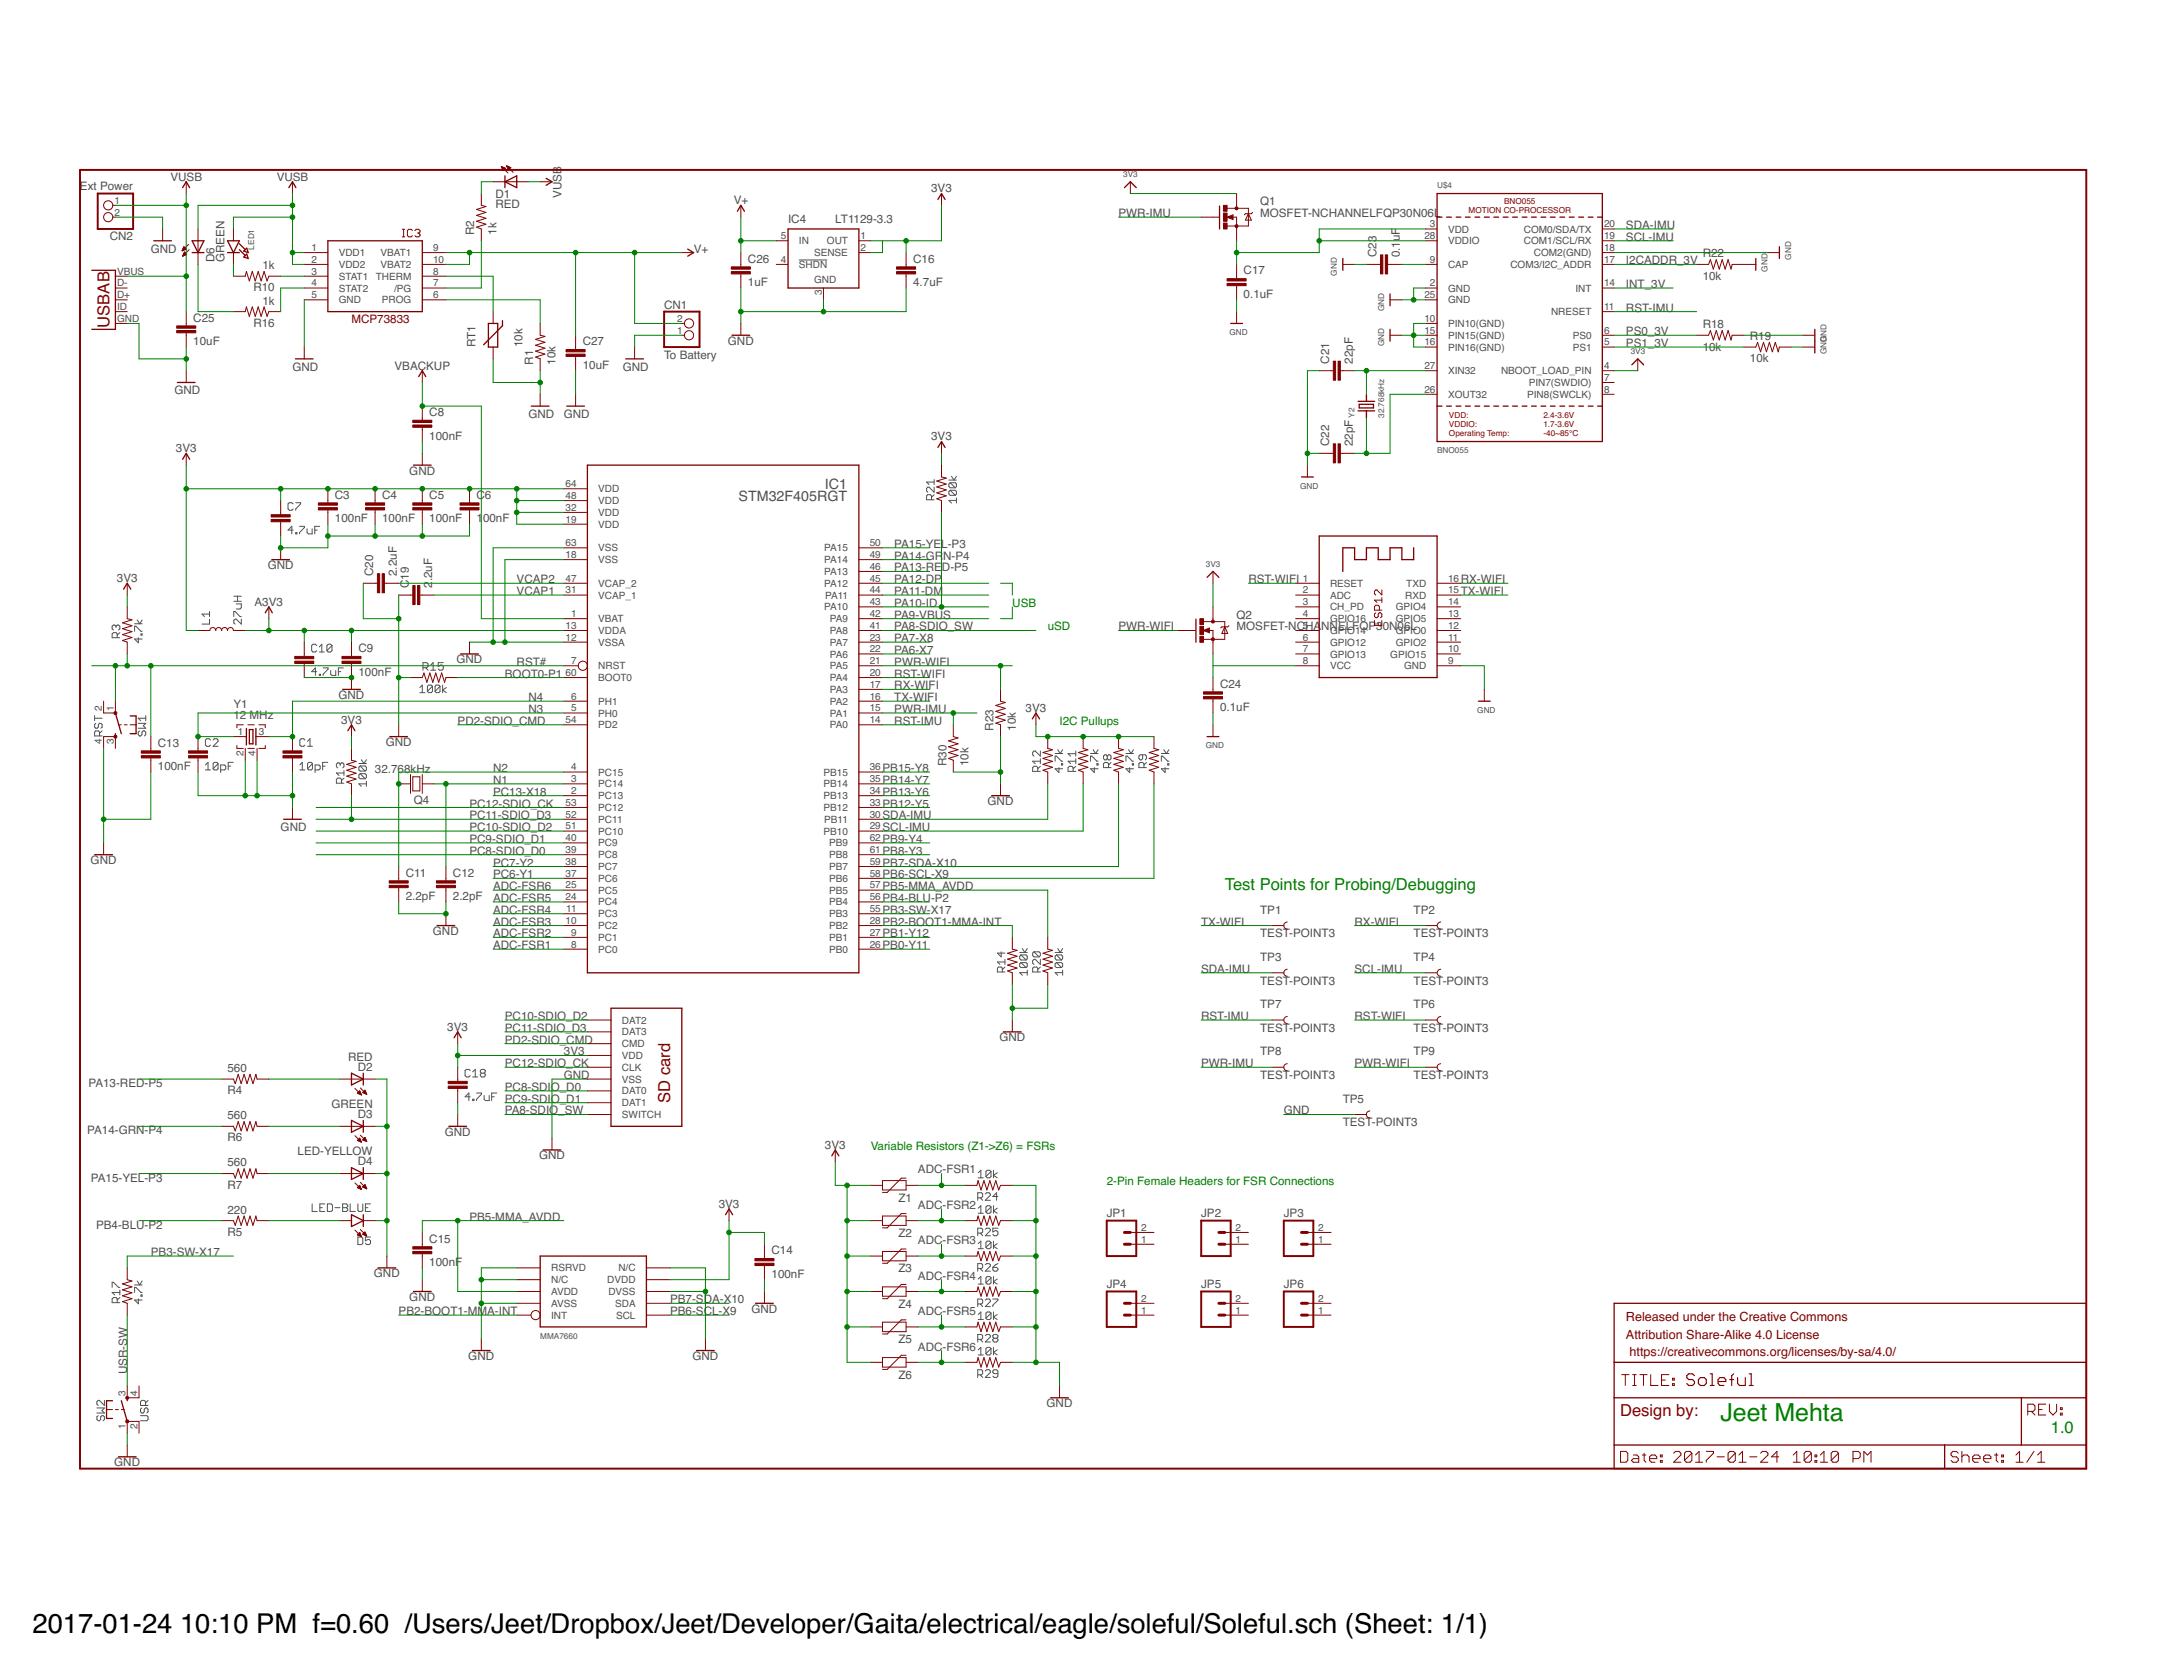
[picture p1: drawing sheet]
<svg xmlns="http://www.w3.org/2000/svg" width="279mm" height="216mm" viewBox="0 0 279 216" stroke-linecap="round" stroke-linejoin="round" font-family="sans-serif">
<defs><g id="words">
<g font-size="3.5">
<text x="4.2" y="210.7">2017-01-24</text>
<text x="23.3" y="210.7">10:10 PM f=0.60 /Users/Jeet/Dropbox/Jeet/Developer/Gaita/electrical/eagle/soleful/Soleful.sch (Sheet: 1/1)</text>
</g>
<text font-size="3.2" fill="#008000" x="222.1" y="183.4">Jeet Mehta</text>
<g font-size="2.1" fill="#800000">
<text x="14.1" y="42.3" transform="rotate(-90 14.1 42.3)">USBAB</text>
<text x="86.5" y="142.3" transform="rotate(-90 86.5 142.3)">SD card</text>
<text x="209.2" y="182.7">Design by:</text>
</g>
<g font-size="2.1" fill="#008000">
<text x="158.1" y="114.9">Test Points for Probing/Debugging</text>
<text x="264.8" y="185">1.0</text>
</g>
<g font-size="1.8" fill="#505050">
<text x="95.4" y="64.6">STM32F405RGT</text>
<text x="106.5" y="63.1">IC1</text>
</g>
<g font-size="1.6" fill="#800000">
<text x="209.9" y="170.5">Released under the Creative Commons</text>
<text x="209.9" y="172.8">Attribution Share-Alike 4.0 License</text>
<text x="210.4" y="175.1">https://creativecommons.org/licenses/by-sa/4.0/</text>
</g>
<g font-size="1.5" fill="#505050">
<text x="22" y="23.3">VUSB</text>
<text x="35.7" y="23.3">VUSB</text>
<text x="10.3" y="24.5">Ext Power</text>
<text x="64" y="26.9">RED</text>
<text x="64" y="25.6">D1</text>
<text x="72.5" y="25.5" transform="rotate(-90 72.5 25.5)">VUSB</text>
<text x="94.7" y="26.4">V+</text>
<text x="101.8" y="28.8">IC4</text>
<text x="107.8" y="28.8">LT1129-3.3</text>
<text x="120.2" y="24.8">3V3</text>
<text x="144.4" y="28">PWR-IMU</text>
<text x="162.7" y="28">MOSFET-NCHANNELFQP30N06L</text>
<text x="162.7" y="26.5">Q1</text>
<text x="209.9" y="29.6">SDA-IMU</text>
<text x="14.2" y="31">CN2</text>
<text x="19.5" y="32.6">GND</text>
<text x="27.7" y="33.8" transform="rotate(-90 27.7 33.8)">D6</text>
<text x="29" y="33.8" transform="rotate(-90 29 33.8)">GREEN</text>
<text x="33.9" y="34.7">1k</text>
<text x="61.2" y="30.3" transform="rotate(-90 61.2 30.3)">R2</text>
<text x="64.1" y="30.3" transform="rotate(-90 64.1 30.3)">1k</text>
<text x="89.6" y="32.6">V+</text>
<text x="96.6" y="33.9">C26</text>
<text x="117.9" y="33.9">C16</text>
<text x="160.6" y="35.4">C17</text>
<text x="177.7" y="33.2" transform="rotate(-90 177.7 33.2)">C23</text>
<text x="180.8" y="33.2" transform="rotate(-90 180.8 33.2)">0.1uF</text>
<text x="209.9" y="31.1">SCL-IMU</text>
<text x="209.9" y="34.1">I2CADDR_3V</text>
<text x="219.8" y="33.2">R22</text>
<text x="25" y="41.5">C25</text>
<text x="32.7" y="37.6">R10</text>
<text x="33.9" y="39.3">1k</text>
<text x="85.8" y="39.8">CN1</text>
<text x="96.6" y="36.9">1uF</text>
<text x="117.9" y="36.9">4.7uF</text>
<text x="160.6" y="38.5">0.1uF</text>
<text x="209.9" y="40.2">RST-IMU</text>
<text x="209.9" y="37.2">INT_3V</text>
<text x="219.8" y="36.1">10k</text>
<text x="25" y="44.6">10uF</text>
<text x="32.7" y="42.2">R16</text>
<text x="37.8" y="47.8">GND</text>
<text x="50.9" y="47.7">VBACKUP</text>
<text x="61.4" y="44.8" transform="rotate(-90 61.4 44.8)">RT1</text>
<text x="67.5" y="44.8" transform="rotate(-90 67.5 44.8)">10k</text>
<text x="68.9" y="47.1" transform="rotate(-90 68.9 47.1)">R1</text>
<text x="71.7" y="47.1" transform="rotate(-90 71.7 47.1)">10k</text>
<text x="75.2" y="47.6">10uF</text>
<text x="75.2" y="44.6">C27</text>
<text x="80.4" y="47.8">GND</text>
<text x="85.8" y="46.3">To Battery</text>
<text x="94" y="44.5">GND</text>
<text x="171.6" y="46.9" transform="rotate(-90 171.6 46.9)">C21</text>
<text x="174.7" y="46.9" transform="rotate(-90 174.7 46.9)">22pF</text>
<text x="209.9" y="44.8">PS1_3V</text>
<text x="209.9" y="43.3">PS0_3V</text>
<text x="219.8" y="45.2">10k</text>
<text x="219.8" y="42.4">R18</text>
<text x="225.9" y="46.8">10k</text>
<text x="225.9" y="43.9">R19</text>
<text x="22.5" y="50.9">GND</text>
<text x="55.4" y="53.7">C8</text>
<text x="68.2" y="53.9">GND</text>
<text x="72.8" y="53.9">GND</text>
<text x="22.7" y="58.3">3V3</text>
<text x="55.4" y="56.7">100nF</text>
<text x="120.2" y="56.8">3V3</text>
<text x="171.6" y="57.6" transform="rotate(-90 171.6 57.6)">C22</text>
<text x="174.7" y="57.6" transform="rotate(-90 174.7 57.6)">22pF</text>
<text x="43.2" y="64.4">C3</text>
<text x="49.3" y="64.4">C4</text>
<text x="52.8" y="61.2">GND</text>
<text x="55.4" y="64.4">C5</text>
<text x="61.5" y="64.4">C6</text>
<text x="43.2" y="67.4">100nF</text>
<text x="49.3" y="67.4">100nF</text>
<text x="55.4" y="67.4">100nF</text>
<text x="61.5" y="67.4">1</text>
<text x="62.4" y="67.4">00nF</text>
<text x="115.5" y="70.7">PA15-YEL-P3</text>
<text x="15.1" y="75.1">3V3</text>
<text x="34.6" y="73.4">GND</text>
<text x="48.2" y="74.3" transform="rotate(-90 48.2 74.3)">C20</text>
<text x="51.2" y="74.3" transform="rotate(-90 51.2 74.3)">2.2uF</text>
<text x="52.8" y="75.9" transform="rotate(-90 52.8 75.9)">C19</text>
<text x="55.8" y="75.9" transform="rotate(-90 55.8 75.9)">2</text>
<text x="55.8" y="75" transform="rotate(-90 55.8 75)">.2uF</text>
<text x="66.7" y="76.8">VCAP1</text>
<text x="66.7" y="75.3">VCAP2</text>
<text x="115.5" y="76.8">PA11-DM</text>
<text x="115.5" y="75.3">PA12-DP</text>
<text x="115.5" y="73.7">PA13-RE</text>
<text x="115.5" y="72.2">PA14-GR</text>
<text x="121.6" y="73.7">D-P5</text>
<text x="121.8" y="72.2">N-P4</text>
<text x="161.2" y="75.3">RST-WIFI</text>
<text x="188.6" y="76.8">TX-WIFI</text>
<text x="188.6" y="75.3">RX-WIFI</text>
<text x="32.9" y="78.2">A3V3</text>
<text x="115.5" y="82.9">PA7-X8</text>
<text x="115.5" y="81.4">PA8-SDIO_SW</text>
<text x="115.5" y="79.8">PA9-VBUS</text>
<text x="115.5" y="78.3">PA10-ID</text>
<text x="144.4" y="81.4">PWR-WIFI</text>
<text x="159.7" y="81.4">MOSFET-NCHA</text>
<text x="159.7" y="79.8">Q2</text>
<text x="170.6" y="81.4">NNELFQP30N06L</text>
<text x="46.3" y="87.2">100nF</text>
<text x="46.3" y="84.2">C9</text>
<text x="58.9" y="85.6">GND</text>
<text x="65.2" y="87.4">BOOT0-P1</text>
<text x="66.7" y="85.9">RST#</text>
<text x="115.5" y="89">RX-WIFI</text>
<text x="115.5" y="87.4">RST-WIFI</text>
<text x="115.5" y="85.9">PWR-WIFI</text>
<text x="115.5" y="84.4">PA6-X7</text>
<text x="157.5" y="88.7">C24</text>
<text x="30.1" y="92.8">12 MHz</text>
<text x="30.1" y="91.4">Y1</text>
<text x="43.7" y="90.2">GND</text>
<text x="44" y="93.4">3V3</text>
<text x="59.1" y="93.5">PD2-SDIO_CMD</text>
<text x="68.2" y="92">N3</text>
<text x="68.2" y="90.5">N4</text>
<text x="115.5" y="93.5">RST-IMU</text>
<text x="115.5" y="90.5">TX-WIFI</text>
<text x="115.5" y="92">PWR-IMU</text>
<text x="128.3" y="94.3" transform="rotate(-90 128.3 94.3)">R23</text>
<text x="131.2" y="94.3" transform="rotate(-90 131.2 94.3)">10k</text>
<text x="132.4" y="91.9">3V3</text>
<text x="157.5" y="91.8">0.1uF</text>
<text x="20.4" y="99.4">100nF</text>
<text x="20.4" y="96.4">C13</text>
<text x="48.4" y="99.8">32.768kHz</text>
<text x="49.8" y="96.3">GND</text>
<text x="63.7" y="101.2">N1</text>
<text x="63.7" y="99.6">N2</text>
<text x="113.9" y="99.6">PB15-Y8</text>
<text x="113.9" y="101.2">PB14-Y7</text>
<text x="122.2" y="98.9" transform="rotate(-90 122.2 98.9)">R30</text>
<text x="125.1" y="98.9" transform="rotate(-90 125.1 98.9)">10k</text>
<text x="36.2" y="107.3">GND</text>
<text x="53.4" y="103.7">Q4</text>
<text x="60.6" y="107.3">PC10-SDIO_D2</text>
<text x="60.6" y="105.7">PC11-SDIO_D3</text>
<text x="60.6" y="104.2">PC12-SDIO_CK</text>
<text x="63.7" y="102.7">PC13-X18</text>
<text x="113.9" y="102.7">PB13-Y6</text>
<text x="113.9" y="104.2">PB12-Y5</text>
<text x="113.9" y="105.7">SDA-IMU</text>
<text x="113.9" y="107.3">SCL-IMU</text>
<text x="127.5" y="103.9">GND</text>
<text x="11.7" y="111.5">GND</text>
<text x="52.4" y="113.1">C11</text>
<text x="58.5" y="113.1">C12</text>
<text x="60.6" y="110.3">PC8-SDIO_D0</text>
<text x="60.6" y="108.8">PC9-SDIO_D1</text>
<text x="63.7" y="113.3">PC6-Y1</text>
<text x="63.7" y="111.8">PC7-Y2</text>
<text x="113.9" y="108.8">PB9-Y4</text>
<text x="113.9" y="110.3">PB8-Y3</text>
<text x="113.9" y="111.8">PB7-SDA-X10</text>
<text x="113.9" y="113.3">PB6-SCL-X9</text>
<text x="52.4" y="116.2">2.2pF</text>
<text x="58.5" y="116.2">2.2pF</text>
<text x="63.7" y="119.4">ADC-FSR3</text>
<text x="63.7" y="117.9">ADC-FSR4</text>
<text x="63.7" y="116.4">ADC-FSR5</text>
<text x="63.7" y="114.9">ADC-FSR6</text>
<text x="113.9" y="114.9">PB5-MMA_AVDD</text>
<text x="113.9" y="116.4">PB4-BLU-P2</text>
<text x="113.9" y="117.9">PB3-SW-X17</text>
<text x="113.9" y="119.4">PB2-BOOT1-MMA-INT</text>
<text x="155.1" y="119.4">TX-WIFI</text>
<text x="162.7" y="117.9">TP1</text>
<text x="174.9" y="119.4">RX-WIFI</text>
<text x="182.5" y="117.9">TP2</text>
<text x="55.9" y="120.7">GND</text>
<text x="63.7" y="122.5">ADC-FSR1</text>
<text x="63.7" y="121">ADC-FSR2</text>
<text x="113.9" y="121">PB1-Y12</text>
<text x="113.9" y="122.5">PB0-Y11</text>
<text x="155.1" y="125.5">SDA-IMU</text>
<text x="162.7" y="121">TEST-POINT3</text>
<text x="162.7" y="124">TP3</text>
<text x="174.9" y="125.5">SCL-IMU</text>
<text x="182.5" y="121">TEST-POINT3</text>
<text x="182.5" y="124">TP4</text>
<text x="65.2" y="131.6">PC10-SDIO_D2</text>
<text x="155.1" y="131.6">RST-IMU</text>
<text x="162.7" y="127.1">TEST-POINT3</text>
<text x="162.7" y="130.1">TP7</text>
<text x="174.9" y="131.6">RST-WIFI</text>
<text x="182.5" y="127.1">TEST-POINT3</text>
<text x="182.5" y="130.1">TP6</text>
<text x="44.9" y="136.9">RED</text>
<text x="57.8" y="133">3V3</text>
<text x="65.2" y="133.2">PC11-SDIO_D3</text>
<text x="65.2" y="137.7">PC12-SDIO_CK</text>
<text x="65.2" y="134.7">PD2-SDIO_CMD</text>
<text x="72.8" y="136.2">3V3</text>
<text x="129" y="134.4">GND</text>
<text x="155.1" y="137.7">PWR-IMU</text>
<text x="162.7" y="133.2">TEST-POINT3</text>
<text x="162.7" y="136.2">TP8</text>
<text x="174.9" y="137.7">PWR-WIFI</text>
<text x="182.5" y="133.2">TEST-POINT3</text>
<text x="182.5" y="136.2">TP9</text>
<text x="11.4" y="140.3">PA13-RED-P5</text>
<text x="29.4" y="138.3">560</text>
<text x="29.4" y="141.2">R4</text>
<text x="42.8" y="143">GREEN</text>
<text x="46.2" y="138.2">D2</text>
<text x="65.2" y="143.8">PA8-SDIO_SW</text>
<text x="65.2" y="140.8">PC8-SDIO_D0</text>
<text x="65.2" y="142.3">PC9-SDIO_D1</text>
<text x="72.8" y="139.2">GND</text>
<text x="162.7" y="139.2">TEST-POINT3</text>
<text x="165.7" y="143.8">GND</text>
<text x="173.4" y="142.3">TP5</text>
<text x="182.5" y="139.2">TEST-POINT3</text>
<text x="11.3" y="146.4">PA14-GRN-P4</text>
<text x="29.4" y="144.4">560</text>
<text x="29.4" y="147.3">R6</text>
<text x="38.4" y="149.1">LED-YELLOW</text>
<text x="46.2" y="144.3">D3</text>
<text x="57.4" y="146.6">GND</text>
<text x="69.6" y="149.6">GND</text>
<text x="106.5" y="148.2">3V3</text>
<text x="173.4" y="145.3">TEST-POINT3</text>
<text x="11.7" y="152.5">PA15-YEL-P3</text>
<text x="29.4" y="150.5">560</text>
<text x="29.4" y="153.4">R7</text>
<text x="46.2" y="150.4">D4</text>
<text x="92.8" y="155.9">3V3</text>
<text x="116" y="155.1">Z1</text>
<text x="118.5" y="151.4">ADC-FSR1</text>
<text x="12.4" y="158.6">PB4-BLU-P2</text>
<text x="29.4" y="156.6">220</text>
<text x="29.4" y="159.5">R5</text>
<text x="55.4" y="160.4">C15</text>
<text x="60.6" y="157.5">PB5-MMA_AVDD</text>
<text x="99.6" y="161.9">C14</text>
<text x="116" y="159.6">Z2</text>
<text x="118.5" y="156">ADC-FSR2</text>
<text x="118.5" y="160.6">ADC-FSR3</text>
<text x="142.9" y="157.1">JP1</text>
<text x="155.1" y="157.1">JP2</text>
<text x="165.7" y="157.1">JP3</text>
<text x="19.5" y="162.1">PB3-SW-X17</text>
<text x="48.3" y="164.8">GND</text>
<text x="52.8" y="167.9">GND</text>
<text x="55.4" y="163.4">100nF</text>
<text x="99.6" y="164.9">100nF</text>
<text x="116" y="164.2">Z3</text>
<text x="118.5" y="165.1">ADC-FSR4</text>
<text x="142.9" y="166.2">JP4</text>
<text x="155.1" y="166.2">JP5</text>
<text x="165.7" y="166.2">JP6</text>
<text x="51.5" y="169.7">PB2-BOOT1-MMA-INT</text>
<text x="86.5" y="168.2">PB7-SDA-X10</text>
<text x="86.5" y="169.7">PB6-SCL-X9</text>
<text x="97" y="169.4">GND</text>
<text x="116" y="168.8">Z4</text>
<text x="116" y="173.4">Z5</text>
<text x="118.5" y="169.7">ADC-FSR5</text>
<text x="16.4" y="177.3" transform="rotate(-90 16.4 177.3)">USR-SW</text>
<text x="60.5" y="175.5">GND</text>
<text x="89.4" y="175.5">GND</text>
<text x="116" y="177.9">Z6</text>
<text x="118.5" y="174.3">ADC-FSR6</text>
<text x="135.1" y="181.6">GND</text>
<text x="14.8" y="189.2">GND</text>
</g>
<text font-size="1.5" fill="#800000" x="45.4" y="41.7">MCP73833</text>
<g font-size="1.5" fill="#008000">
<text x="130.7" y="78.3">USB</text>
<text x="135.3" y="81.4">uSD</text>
<text x="136.8" y="93.5">I2C Pullups</text>
<text x="112.4" y="148.4">Variable Resistors (Z1-&gt;Z6) = FSRs</text>
<text x="142.9" y="153">2-Pin Female Headers for FSR Connections</text>
</g>
<g font-size="1.3" fill="#505050">
<text x="14.8" y="27.8">2</text>
<text x="14.8" y="26.3">1</text>
<text x="184.6" y="29.3">3</text>
<text x="207.1" y="29.3">20</text>
<text x="15.1" y="35.4">VBUS</text>
<text x="40.2" y="32.4">1</text>
<text x="40.2" y="33.9">2</text>
<text x="40.2" y="35.4">3</text>
<text x="43.7" y="33.1">VDD1</text>
<text x="43.7" y="34.6">VDD2</text>
<text x="49.1" y="34.6">VBAT2</text>
<text x="49.1" y="33.1">VBAT1</text>
<text x="55.9" y="35.4">8</text>
<text x="55.9" y="33.9">10</text>
<text x="55.9" y="32.4">9</text>
<text x="100.8" y="30.9">5</text>
<text x="100.8" y="33.9">4</text>
<text x="103.2" y="31.5">IN</text>
<text x="103.2" y="34.6">SHDN</text>
<text x="105.1" y="33.1">SENSE</text>
<text x="106.8" y="31.5">OUT</text>
<text x="111.1" y="30.9">1</text>
<text x="111.1" y="32.4">2</text>
<text x="183.9" y="30.9">28</text>
<text x="184.6" y="33.9">9</text>
<text x="187" y="30">VDD</text>
<text x="187" y="34.6">CAP</text>
<text x="187" y="31.5">VDDIO</text>
<text x="195" y="34.6">COM3/I2C_ADDR</text>
<text x="196.7" y="31.5">COM1/SCL/RX</text>
<text x="196.7" y="30">COM0/SDA/TX</text>
<text x="198" y="33.1">COM2(GND)</text>
<text x="207.1" y="33.9">17</text>
<text x="207.1" y="32.4">18</text>
<text x="207.1" y="30.9">19</text>
<text x="15.1" y="38.5">D+</text>
<text x="15.1" y="37">D-</text>
<text x="15.1" y="41.5">GND</text>
<text x="15.1" y="40">ID</text>
<text x="40.2" y="37">4</text>
<text x="40.2" y="38.5">5</text>
<text x="43.7" y="36.1">STAT1</text>
<text x="43.7" y="37.6">STAT2</text>
<text x="43.7" y="39.2">GND</text>
<text x="48.5" y="36.1">THERM</text>
<text x="49.3" y="39.1">PROG</text>
<text x="50.9" y="37.6">/PG</text>
<text x="55.9" y="38.5">6</text>
<text x="55.9" y="37">7</text>
<text x="87.4" y="41.5">2</text>
<text x="105.1" y="36.6">GND</text>
<text x="106.1" y="38.1" transform="rotate(-90 106.1 38.1)">3</text>
<text x="183.9" y="41.5">10</text>
<text x="183.9" y="38.5">25</text>
<text x="184.6" y="37">2</text>
<text x="187" y="37.6">GND</text>
<text x="187" y="39.2">GND</text>
<text x="200.3" y="40.7">NRESET</text>
<text x="203.4" y="37.6">INT</text>
<text x="207.1" y="40">11</text>
<text x="207.1" y="37">14</text>
<text x="87.4" y="43.1">1</text>
<text x="183.9" y="43.1">15</text>
<text x="183.9" y="44.6">16</text>
<text x="183.9" y="47.6">27</text>
<text x="187" y="42.2">PIN10(GND)</text>
<text x="187" y="43.7">PIN15(GND)</text>
<text x="187" y="45.2">PIN16(GND)</text>
<text x="203.1" y="45.2">PS1</text>
<text x="203.1" y="43.7">PS0</text>
<text x="207.1" y="47.6">4</text>
<text x="207.1" y="44.6">5</text>
<text x="207.1" y="43.1">6</text>
<text x="183.9" y="50.7">26</text>
<text x="187" y="51.3">XOUT32</text>
<text x="187" y="48.3">XIN32</text>
<text x="193.8" y="48.3">NBOOT_LOAD_PIN</text>
<text x="197.2" y="51.3">PIN8(SWCLK)</text>
<text x="197.4" y="49.8">PIN7(SWDIO)</text>
<text x="207.1" y="49.1">7</text>
<text x="207.1" y="50.7">8</text>
<text x="73" y="65.9">32</text>
<text x="73" y="64.4">48</text>
<text x="73" y="62.9">64</text>
<text x="77.3" y="65.1">VDD</text>
<text x="77.3" y="63.5">VDD</text>
<text x="73" y="72">18</text>
<text x="73" y="67.4">19</text>
<text x="73" y="70.5">63</text>
<text x="77.3" y="68.1">VDD</text>
<text x="77.3" y="66.6">VDD</text>
<text x="77.3" y="71.1">VSS</text>
<text x="106.4" y="71.1">PA15</text>
<text x="112.3" y="72">49</text>
<text x="112.3" y="70.5">50</text>
<text x="73" y="76.6">31</text>
<text x="73" y="75">47</text>
<text x="77.3" y="72.7">VSS</text>
<text x="77.3" y="77.2">VCAP_1</text>
<text x="77.3" y="75.7">VCAP_2</text>
<text x="106.4" y="75.7">PA12</text>
<text x="106.4" y="74.2">PA13</text>
<text x="106.4" y="72.7">PA14</text>
<text x="106.5" y="77.2">PA11</text>
<text x="112.3" y="76.6">44</text>
<text x="112.3" y="75">45</text>
<text x="112.3" y="73.5">46</text>
<text x="168.2" y="75">1</text>
<text x="168.2" y="76.6">2</text>
<text x="171.7" y="75.7">RESET</text>
<text x="171.7" y="77.2">ADC</text>
<text x="181.4" y="77.2">RXD</text>
<text x="181.6" y="75.7">TXD</text>
<text x="187" y="76.6">15</text>
<text x="187" y="75">16</text>
<text x="73" y="82.7">12</text>
<text x="73" y="81.1">13</text>
<text x="73.7" y="79.6">1</text>
<text x="77.3" y="80.3">VBAT</text>
<text x="77.3" y="83.3">VSSA</text>
<text x="77.3" y="81.8">VDDA</text>
<text x="106.4" y="78.8">PA10</text>
<text x="107.1" y="83.3">PA7</text>
<text x="107.1" y="81.8">PA8</text>
<text x="107.1" y="80.3">PA9</text>
<text x="112.3" y="82.7">23</text>
<text x="112.3" y="81.1">41</text>
<text x="112.3" y="79.6">42</text>
<text x="112.3" y="78.1">43</text>
<text x="168.2" y="78.1">3</text>
<text x="168.2" y="79.6">4</text>
<text x="168.2" y="81.1">5</text>
<text x="168.2" y="82.7">6</text>
<text x="171.7" y="78.8">CH_PD</text>
<text x="171.7" y="80.3">GPIO16</text>
<text x="171.7" y="81.8">GPIO14</text>
<text x="171.7" y="83.3">GPIO12</text>
<text x="180.2" y="83.3">GPIO2</text>
<text x="180.2" y="81.8">GPIO0</text>
<text x="180.2" y="80.3">GPIO5</text>
<text x="180.2" y="78.8">GPIO4</text>
<text x="187" y="82.7">11</text>
<text x="187" y="81.1">12</text>
<text x="187" y="79.6">13</text>
<text x="187" y="78.1">14</text>
<text x="73" y="87.2">60</text>
<text x="73.7" y="85.7">7</text>
<text x="77.3" y="86.4">NRST</text>
<text x="77.3" y="87.9">BOOT0</text>
<text x="107.1" y="89.4">PA3</text>
<text x="107.1" y="87.9">PA4</text>
<text x="107.1" y="86.4">PA5</text>
<text x="107.1" y="84.9">PA6</text>
<text x="112.3" y="88.8">17</text>
<text x="112.3" y="87.2">20</text>
<text x="112.3" y="85.7">21</text>
<text x="112.3" y="84.2">22</text>
<text x="168.2" y="84.2">7</text>
<text x="168.2" y="85.7">8</text>
<text x="171.7" y="84.9">GPIO13</text>
<text x="171.7" y="86.4">VCC</text>
<text x="179.5" y="84.9">GPIO15</text>
<text x="181.3" y="86.4">GND</text>
<text x="187" y="85.7">9</text>
<text x="187" y="84.2">10</text>
<text x="13.2" y="96" transform="rotate(-90 13.2 96)">4</text>
<text x="13.2" y="91.8" transform="rotate(-90 13.2 91.8)">2</text>
<text x="14.7" y="96" transform="rotate(-90 14.7 96)">3</text>
<text x="14.7" y="91.8" transform="rotate(-90 14.7 91.8)">1</text>
<text x="30.7" y="94.9">1</text>
<text x="33.4" y="94.9">3</text>
<text x="73" y="93.3">54</text>
<text x="73.7" y="91.8">5</text>
<text x="73.7" y="90.3">6</text>
<text x="77.3" y="92.5">PH0</text>
<text x="77.3" y="91">PH1</text>
<text x="77.3" y="94">PD2</text>
<text x="107.1" y="94">PA0</text>
<text x="107.1" y="92.5">PA1</text>
<text x="107.1" y="90.9">PA2</text>
<text x="112.3" y="93.3">14</text>
<text x="112.3" y="91.8">15</text>
<text x="112.3" y="90.3">16</text>
<text x="31.4" y="97.5" transform="rotate(-90 31.4 97.5)">2</text>
<text x="33" y="97.5" transform="rotate(-90 33 97.5)">4</text>
<text x="73.7" y="100.9">3</text>
<text x="73.7" y="99.4">4</text>
<text x="77.3" y="101.6">PC14</text>
<text x="77.3" y="100.1">PC15</text>
<text x="106.3" y="101.6">PB14</text>
<text x="106.3" y="100.1">PB15</text>
<text x="112.3" y="100.9">35</text>
<text x="112.3" y="99.4">36</text>
<text x="73" y="107">51</text>
<text x="73" y="105.5">52</text>
<text x="73" y="104">53</text>
<text x="73.7" y="102.5">2</text>
<text x="77.3" y="103.1">PC13</text>
<text x="77.3" y="107.7">PC10</text>
<text x="77.3" y="106.2">PC11</text>
<text x="77.3" y="104.7">PC12</text>
<text x="106.3" y="107.7">PB10</text>
<text x="106.3" y="104.7">PB12</text>
<text x="106.3" y="103.1">PB13</text>
<text x="106.4" y="106.2">PB11</text>
<text x="112.3" y="107">29</text>
<text x="112.3" y="105.5">30</text>
<text x="112.3" y="104">33</text>
<text x="112.3" y="102.5">34</text>
<text x="73" y="113.1">37</text>
<text x="73" y="111.6">38</text>
<text x="73" y="110.1">39</text>
<text x="73" y="108.6">40</text>
<text x="77.3" y="113.8">PC6</text>
<text x="77.3" y="112.3">PC7</text>
<text x="77.3" y="110.8">PC8</text>
<text x="77.3" y="109.2">PC9</text>
<text x="107.1" y="113.8">PB6</text>
<text x="107.1" y="112.3">PB7</text>
<text x="107.1" y="110.8">PB8</text>
<text x="107.1" y="109.2">PB9</text>
<text x="112.3" y="113.1">58</text>
<text x="112.3" y="111.6">59</text>
<text x="112.3" y="110.1">61</text>
<text x="112.3" y="108.6">62</text>
<text x="73" y="119.2">10</text>
<text x="73" y="116.2">24</text>
<text x="73" y="114.7">25</text>
<text x="73.1" y="117.7">11</text>
<text x="77.3" y="119.9">PC2</text>
<text x="77.3" y="118.4">PC3</text>
<text x="77.3" y="116.9">PC4</text>
<text x="77.3" y="115.3">PC5</text>
<text x="107.1" y="119.9">PB2</text>
<text x="107.1" y="118.4">PB3</text>
<text x="107.1" y="116.8">PB4</text>
<text x="107.1" y="115.3">PB5</text>
<text x="112.3" y="119.2">28</text>
<text x="112.3" y="117.7">55</text>
<text x="112.3" y="116.2">56</text>
<text x="112.3" y="114.7">57</text>
<text x="73.7" y="122.3">8</text>
<text x="73.7" y="120.8">9</text>
<text x="77.3" y="122.9">PC0</text>
<text x="77.3" y="121.4">PC1</text>
<text x="107.1" y="122.9">PB0</text>
<text x="107.1" y="121.4">PB1</text>
<text x="112.3" y="122.3">26</text>
<text x="112.3" y="120.8">27</text>
<text x="80.3" y="132.1">DAT2</text>
<text x="80.3" y="133.6">DAT3</text>
<text x="80.3" y="135.1">CMD</text>
<text x="80.3" y="136.7">VDD</text>
<text x="80.3" y="138.2">CLK</text>
<text x="80.3" y="139.7">VSS</text>
<text x="80.3" y="141.2">DAT0</text>
<text x="80.3" y="142.8">DAT1</text>
<text x="80.3" y="144.3">SWITCH</text>
<text x="147.3" y="160.4">1</text>
<text x="147.3" y="158.8">2</text>
<text x="159.5" y="160.4">1</text>
<text x="159.5" y="158.8">2</text>
<text x="170.2" y="160.4">1</text>
<text x="170.2" y="158.8">2</text>
<text x="71.2" y="164.1">RSRVD</text>
<text x="71.2" y="165.6">N/C</text>
<text x="71.2" y="167.1">AVDD</text>
<text x="78.4" y="165.6">DVDD</text>
<text x="78.6" y="167.1">DVSS</text>
<text x="79.8" y="164.1">N/C</text>
<text x="147.3" y="168">2</text>
<text x="159.5" y="168">2</text>
<text x="170.2" y="168">2</text>
<text x="71.2" y="168.7">AVSS</text>
<text x="71.2" y="170.2">INT</text>
<text x="79.4" y="168.6">SDA</text>
<text x="79.5" y="170.2">SCL</text>
<text x="147.3" y="169.5">1</text>
<text x="159.5" y="169.5">1</text>
<text x="170.2" y="169.5">1</text>
<text x="16.2" y="184.4" transform="rotate(-90 16.2 184.4)">1</text>
<text x="16.2" y="180.2" transform="rotate(-90 16.2 180.2)">3</text>
<text x="17.7" y="184.4" transform="rotate(-90 17.7 184.4)">2</text>
<text x="17.7" y="180.2" transform="rotate(-90 17.7 180.2)">4</text>
</g>
<g font-size="1.1" fill="#505050">
<text x="145" y="22.9">3V3</text>
<text x="185.6" y="24.2">U$4</text>
<text x="32.8" y="32.2" transform="rotate(-90 32.8 32.2)">LED1</text>
<text x="172.6" y="35.6" transform="rotate(-90 172.6 35.6)">GND</text>
<text x="228.2" y="35" transform="rotate(-90 228.2 35)">GND</text>
<text x="231.3" y="33.5" transform="rotate(-90 231.3 33.5)">GND</text>
<text x="178.7" y="40.1" transform="rotate(-90 178.7 40.1)">GND</text>
<text x="158.7" y="43.3">GND</text>
<text x="178.7" y="44.7" transform="rotate(-90 178.7 44.7)">GND</text>
<text x="210.5" y="45.7">3V3</text>
<text x="235.8" y="45.7" transform="rotate(-90 235.8 45.7)">GNG</text>
<text x="235.8" y="44.1" transform="rotate(-90 235.8 44.1)">DND</text>
<text x="174.9" y="53.9" transform="rotate(-90 174.9 53.9)">Y2</text>
<text x="178.7" y="53.9" transform="rotate(-90 178.7 53.9)">32.768kHz</text>
<text x="185.6" y="58.5">BNO055</text>
<text x="167.9" y="63.1">GND</text>
<text x="155.7" y="73.1">3V3</text>
<text x="190.7" y="92">GND</text>
<text x="155.7" y="96.6">GND</text>
<text x="69.8" y="172.8">MMA7660</text>
</g>
<g font-size="1.1" fill="#800000">
<text x="189.6" y="27.5">MOTION CO-PROCESSOR</text>
<text x="194.2" y="26.3">BNO055</text>
<text x="187.1" y="53.9">VDD:</text>
<text x="199.3" y="53.9">2.4-3.6V</text>
<text x="187.1" y="55.1">VDDIO:</text>
<text x="187.1" y="56.2">Operating Temp:</text>
<text x="199.3" y="55.1">1.7-3.6V</text>
<text x="199.3" y="56.2">-40~85°C</text>
</g>
</g></defs>
<g fill="none" stroke="#505050" stroke-width=".13">
<path d="M103.1 33.5h3.7M27.1 79.9v.6h-1M27.1 78.9v.7M27.1 79.2h-1l.3 .4M30.2 79.6v-.7h.2l.6 .7h.2M30.2 77.6h1M30.2 76.9h1M30.5 77.9h.7v.5l-.2 .2h-.5M30.7 76.9v.7M31.2 79.9v.6l-.7-.6-.3 .2v.3l.2 .1M37.8 68.4h-.6l.5-.5v1M37.8 65l-.1-.1h-.3l-.2 .1v.7l.2 .1h.3l.1-.1"/>
<path d="M38.2 64.9h.6v.1l-.6 .7v.1M38.2 68.7h.1v.2h-.1zM38.7 67.9h.6v.2l-.6 .6v.2M39.6 68.2v.5l.2 .2h.5v-.7M40.6 68.4h.4M41.3 67.9h-.7v1M120.3 64.5v-.5l-.2-.2h-.3l-.2 .2v.5h1M120.6 62.9v.6l-.6-.6h-.2l-.2 .1v.4l.2 .1M120.6 63.8l-.3 .4M120.6 61.9v.6M120.6 62.2h-1l.4 .3M122.5 62h1"/>
<path d="M122.7 62.3h.6l.2 .2v.3l-.2 .1M122.7 63.3h.6l.2 .1v.4l-.2 .1M122.7 63.3l-.2 .1v.4l.2 .1h.6M122.7 62.3l-.2 .2v.3l.2 .1h.6M122.7 63.3l.6 .6M122.7 62.3l.6 .6M122.9 61.5l.3 .5 .3-.5M123.5 64.6h-1l.4 .3M123.5 64.3v.6M12.2 92.4v.6M12.2 92.7h1M12.4 93.3l-.2 .2v.3l.2 .2h.1l.2-.2v-.3l.1-.2h.2l.2 .2v.3l-.2 .2"/>
<path d="M12.8 95v-.5l-.1-.2h-.3l-.2 .2v.5h1M13.2 94.3l-.4 .3M15 80.8l-.2-.1h-.2l-.1 .1v.4l.1 .1M15 80.8l.1-.1h.2l.2 .1v.4l-.2 .1M15 80.8v.2M15.1 82.3v-.5l-.1-.2h-.4l-.1 .2v.5h1M15.5 81.6l-.4 .4M17.4 81.5v-.7h.1l.7 .7h.2M17.4 80.5h1M17.7 80l.3 .5 .4-.5M17.8 93.3h1l-.3 .4 .3 .3h-1M17.9 82.3v.7l-.5-.5h1"/>
<path d="M18 94.3l-.2 .2v.3l.2 .2h.2l.1-.2v-.3l.2-.2h.1l.2 .2v.3l-.2 .2M18.2 81.8h.2v.2h-.2zM18.8 92.7h-1l.4 .3M18.8 92.4v.6M26.5 98.7l.4-.3v1M26.5 99.4h.7M27.2 95.5l-.2-.2h-.3l-.2 .2v.7l.2 .1h.3l.2-.1M27.5 95.5l.2-.2h.3l.2 .2v.2l-.7 .6h.7M28.2 98.6v.6l-.2 .2h-.3l-.2-.2M28.2 98.6l-.2-.2h-.3l-.2 .2v.6M28.2 98.6l-.7 .6M28.5 99.4h.5l.1-.2v-.3l-.1-.2h-.5v1"/>
<path d="M29.5 98.9h.3M30.1 98.4h-.6v1M38.7 99.4h.7M38.7 98.7l.3-.3v1M39.4 95.5l-.2-.2h-.3l-.2 .2v.7l.2 .1h.3l.2-.1M39.7 96.3h.6M39.7 95.7l.3-.4v1M40.3 98.6v.6l-.1 .2h-.3l-.2-.2M40.3 98.6l-.1-.2h-.3l-.2 .2v.6M40.3 98.6l-.6 .6M40.7 99.4h.5l.1-.2v-.3l-.1-.2h-.5v1M40.9 86.7h-.7l.5-.5v1"/>
<path d="M40.9 83.3l-.2-.2h-.3l-.2 .2v.7l.2 .1h.3l.2-.1M41.2 87h.2v.2h-.2zM41.2 84.1h.7M41.2 83.5l.4-.4v1M41.7 98.9h.3M41.7 86.2h.7v.2l-.7 .6v.2M42.3 98.4h-.6v1M42.7 86.5v.5l.2 .2h.4v-.7M42.9 83.3l-.2-.2h-.3l-.2 .2v.7M42.9 83.3v.7l-.2 .1h-.3l-.2-.1M42.9 83.3l-.7 .7M43.7 86.7h.3"/>
<path d="M43.9 98.6l-.1-.2h-.2l-.2 .2v.3l.2 .2M43.9 98.6l.2-.2h.2l.1 .2v.3l-.1 .2M43.9 98.6v.2M44.3 86.2h-.6v1M44.4 99.8h-1l.4 .3M44.4 99.4v.7M46.3 98.5h1M46.5 98.8h.6l.2 .2v.4l-.2 .1M46.5 99.8h.6l.2 .2v.3l-.2 .2M46.5 99.8l-.2 .2v.3l.2 .2h.6M46.5 98.8l-.2 .2v.4l.2 .1h.6M46.5 99.8l.6 .7"/>
<path d="M46.5 98.8l.6 .7M46.7 98l.3 .5 .3-.5M54.2 88.7l.3-.3v1M54.2 89.4h.7M54.6 86.2h.5l.2-.2v-.3l-.2-.2h-.5v1M54.9 86.2l.4 .3M55.6 85.8l.3-.3v1M55.6 86.5h.6M55.8 88.6v.6l-.1 .2h-.3l-.2-.2M55.8 88.6l-.1-.2h-.3l-.2 .2v.6M55.8 88.6l-.6 .6M56.8 88.6v.6l-.1 .2h-.4l-.1-.2"/>
<path d="M56.8 88.6l-.1-.2h-.4l-.1 .2v.6M56.8 88.6l-.6 .6M57.1 88.4v1M57.2 85.5h-.6v.5l.5-.2 .1 .2v.3l-.1 .2h-.4l-.1-.2M57.6 88.7l-.5 .3 .5 .4M134 99.5v-.4l-.2-.2h-.3l-.2 .2v.4h1M134.3 98.2h-1l.4 .4M134.3 96.9v.7l-.6-.7h-.2l-.2 .2v.3l.2 .2M134.3 97.9v.7M134.3 98.9l-.3 .3M136.2 98.2v-.6h.2l.7 .6h.1M136.2 97.2h1"/>
<path d="M136.6 96.8l.3 .4 .3-.4M136.7 99.1v.6l-.5-.5h1M137.1 98.6h.1v.1h-.1zM138.6 99.5v-.4l-.2-.2h-.3l-.2 .2v.4h1M138.9 98.2h-1l.3 .4M138.9 97.3h-1l.3 .3M138.9 98.9l-.3 .3M138.9 96.9v.7M138.9 97.9v.7M140.8 98.2v-.6h.2l.6 .6h.2M140.8 97.2h1M141.1 96.8l.4 .4 .3-.4"/>
<path d="M141.3 99.1v.6l-.5-.5h1M141.6 98.6h.2v.1h-.2zM143 97.6l-.2-.2h-.2l-.1 .2v.3l.1 .2h.2l.2-.2M143 97.6l.1-.2h.2l.1 .2v.3l-.1 .2h-.2l-.1-.2M143 97.6v.3M143.1 99.1v-.5l-.1-.2h-.4l-.1 .2v.5h.9M143.4 98.4l-.3 .3M145.4 98.2v-.6h.1l.7 .6h.1M145.4 97.2h.9M145.7 96.8l.3 .4 .3-.4M145.9 99.1v.6l-.5-.5h.9M146.2 98.6h.1v.1h-.1z"/>
<path d="M147.5 97.4v.5l-.1 .2h-.2l-.2-.2v-.3l.2-.2h.7l.1 .2v.3l-.1 .2M147.7 99.1v-.5l-.2-.2h-.3l-.2 .2v.5h1M148 98.4l-.3 .3M149.9 98.2v-.6h.2l.7 .6h.1M149.9 97.2h1M150.3 96.8l.3 .4 .3-.4M150.4 99.1v.6l-.5-.5h1M150.8 98.6h.1v.1h-.1zM44.1 101.1v-.5l-.2-.2h-.3l-.2 .2v.5h1M44.4 100.4l-.3 .3M47.3 101.2h-1l.4 .3M47.3 100.8v.7"/>
<path d="M60.7 138.2l-.2-.2h-.3l-.2 .2v.6l.2 .2h.3l.2-.2M61 139h.7M61 138.3l.4-.3v1M62.2 138.5l-.2-.2v-.1l.2-.2h.3l.2 .2v.1l-.2 .2M62.2 138.5l-.2 .1v.2l.2 .2h.3l.2-.2v-.2l-.2-.1M62.2 138.5h.3M129.3 122.8v.7l-.5-.5h1M129.4 125.4v-.5l-.1-.1h-.4l-.1 .1v.5h1M129.8 124.8l-.4 .3M129.8 124.1h-1l.3 .4M129.8 123.8v.7M131.7 122.9h.9"/>
<path d="M131.8 123.2h.7l.1 .2v.3l-.1 .2M131.8 124.2h.7l.1 .2v.3l-.1 .2M131.8 124.2l-.1 .2v.3l.1 .2h.7M131.8 123.2l-.1 .2v.3l.1 .2h.7M131.8 124.2l.7 .7M131.8 123.2l.7 .7M132 122.4l.3 .5 .3-.5M132.6 125.5h-.9l.3 .4M132.6 125.2v.7M133.5 122.8l-.2 .2v.3l.2 .2h.7M133.5 122.8h.7l.1 .2v.3l-.1 .2M133.5 122.8l.7 .7"/>
<path d="M134 125.4v-.5l-.2-.1h-.3l-.2 .1v.5h1M134.3 123.8v.7l-.6-.7h-.2l-.2 .2v.3l.2 .2M134.3 124.8l-.3 .3M136.2 122.9h1M136.4 124.2l-.2 .2v.3l.2 .2h.7M136.4 124.2h.7l.1 .2v.3l-.1 .2M136.4 123.2l-.2 .2v.3l.2 .2h.7M136.4 123.2h.7l.1 .2v.3l-.1 .2M136.4 124.2l.7 .7M136.4 123.2l.7 .7M136.6 122.4l.3 .5 .3-.5M137.2 125.5h-1l.4 .4"/>
<path d="M137.2 125.2v.7M40.3 155.4v.9h.7M41.3 155.9h.3M41.9 155.4h-.6v.9h.6M42.3 155.4h.5l.1 .1v.7l-.1 .1h-.5zM43.2 155.9h.7M44.2 155.4h.5l.2 .1v.2l-.2 .2 .2 .1v.2l-.2 .1h-.5zM44.2 155.9h.5M45.2 155.4v.9h.7M46.2 155.4v.8l.2 .1h.3l.1-.1v-.8M46.2 159.6h.5l.1 .2v.6l-.1 .2h-.5zM47.2 155.9h.3"/>
<path d="M47.8 155.4h-.6v.9h.6M47.8 159.6h-.6v.5l.3-.1h.2l.1 .1v.3l-.1 .2h-.4l-.1-.2M60.7 141.5h-.7l.5-.4v.9M61 141.9h.2v.1h-.2zM61.5 141.1h.7v.1l-.7 .7v.1M62.5 141.4v.5l.2 .1h.5v-.6M63.5 141.5h.3M64.1 141.1h-.6v.9M126.2 154.6h.5l.2-.2v-.3l-.2-.2h-.5v1M126.2 159.1h.5l.2-.1v-.4l-.2-.1h-.5v1M126.3 151.3l.3-.3v1M126.3 155.9l.3-.3v1"/>
<path d="M126.3 152h.7M126.3 156.6h.7M126.6 154.6l.3 .3M126.6 159.1l.3 .4M127.2 154.1l.2-.2h.3l.2 .2v.1l-.7 .7h.7M127.2 158.6l.2-.1h.3l.2 .1v.2l-.7 .7h.7M128 151.2v.6l-.2 .2h-.3l-.2-.2M128 151.2l-.2-.2h-.3l-.2 .2v.6M128 155.8l-.2-.2h-.3l-.2 .2v.6M128 155.8v.6l-.2 .2h-.3l-.2-.2M128 151.2l-.7 .6M128 155.8l-.7 .6"/>
<path d="M128.3 151v1M128.3 155.6v1M128.8 151.3l-.5 .4 .5 .3M128.8 155.9l-.5 .4 .5 .3M128.8 154.4h-.6l.5-.5v1M128.8 158.5h-.6v.5l.3-.2h.2l.1 .2v.3l-.1 .2h-.3l-.2-.2M14.5 166.1v-.6h.1l.7 .6h.2M15.1 168.1v-.5l-.1-.2h-.4l-.1 .2v.5h1M15.5 166.8h-1l.3 .3M15.5 166.5v.6M15.5 167.4l-.4 .4M17.4 166.8v-.7h.1l.7 .7h.2"/>
<path d="M17.4 165.8h1M17.7 165.3l.3 .5 .4-.5M17.9 167.6v.7l-.5-.5h1M18.2 167.1h.2v.2h-.2zM126.2 163.7h.5l.2-.1v-.4l-.2-.1h-.5v.9M126.2 168.3h.5l.2-.2v-.3l-.2-.2h-.5v1M126.2 172.8h.5l.2-.1v-.3l-.2-.2h-.5v1M126.2 177.4h.5l.2-.1v-.4l-.2-.1h-.5v1M126.3 160.5l.3-.3v.9M126.3 165.1l.3-.4v1M126.3 169.6l.3-.3v1M126.3 174.2l.3-.3v1"/>
<path d="M126.3 161.1h.7M126.3 165.7h.7M126.3 170.3h.7M126.3 174.9h.7M126.6 163.7l.3 .3M126.6 168.3l.3 .3M126.6 172.8l.3 .4M126.6 177.4l.3 .4M127.2 163.2l.2-.1h.3l.2 .1v.2l-.7 .6h.7M127.2 167.8l.2-.2h.3l.2 .2v.2l-.7 .6h.7M127.2 172.4l.2-.2h.3l.2 .2v.1l-.7 .7h.7M127.2 176.9l.2-.1h.3l.2 .1v.2l-.7 .7h.7"/>
<path d="M128 160.3l-.2-.1h-.3l-.2 .1v.7M128 164.9l-.2-.2h-.3l-.2 .2v.6M128 169.5l-.2-.2h-.3l-.2 .2v.6M128 174l-.2-.1h-.3l-.2 .1v.7M128 160.3v.7l-.2 .1h-.3l-.2-.1M128 164.9v.6l-.2 .2h-.3l-.2-.2M128 169.5v.6l-.2 .2h-.3l-.2-.2M128 174v.7l-.2 .2h-.3l-.2-.2M128 160.3l-.7 .7M128 164.9l-.7 .6M128 169.5l-.7 .6M128 174l-.7 .7"/>
<path d="M128.2 163.6h.5l.1 .1v.2l-.1 .1h-.3l-.2-.1zM128.2 167.6h.6v.2l-.6 .6v.2M128.3 160.2v.9M128.3 164.7v1M128.3 169.3v1M128.3 173.9v1M128.4 172.7l-.2-.2v-.1l.2-.2h.3l.1 .2v.1l-.1 .2M128.4 172.7l-.2 .1v.2l.2 .2h.3l.1-.2v-.2l-.1-.1M128.4 172.7h.3M128.8 160.5l-.5 .3 .5 .3M128.8 165.1l-.5 .3 .5 .3M128.8 169.6l-.5 .4 .5 .3"/>
<path d="M128.8 174.2l-.5 .3 .5 .4M128.8 177.3h-.4l-.2-.2v-.2l.2-.1h.3l.1 .1v.7l-.1 .2h-.3l-.2-.2M128.8 163.1l-.3 .1-.3 .4M12.5 181.7h1l-.3 .3 .3 .4h-1M12.7 182.7l-.2 .1v.4l.2 .1h.1l.2-.1v-.4l.2-.1 .3 .1v.4l-.2 .1M13.5 180.7v.7l-.7-.7h-.1l-.2 .2v.3l.2 .2M18.1 182.7h.9l.1 .1v.4l-.1 .1h-.9M18.3 181.7l-.2 .2v.3l.2 .2h.2l.1-.2v-.3l.2-.2h.2l.1 .2v.3l-.1 .2M18.8 181.4v-.5l-.2-.2h-.3l-.2 .2v.5h1M19.1 180.7l-.3 .3"/>
</g>
<path d="M10.3 21.9h259.1v167.6h-259.1zM12.6 25h4.6v4.5h-4.6zM85.7 40.2h4.6v4.6h-4.6zM142.9 157.5h3.8v4.6h-3.8zM155.1 157.5h3.8v4.6h-3.8zM165.8 157.5h3.8v4.6h-3.8zM142.9 166.7h3.8v4.5h-3.8zM155.1 166.7h3.8v4.5h-3.8zM165.8 166.7h3.8v4.5h-3.8z" fill="none" stroke="#800000" stroke-width=".25"/>
<g fill="none" stroke="#800000" stroke-width=".17">
<path d="M11.9 34.9h3v7.6h-3M19.9 31.1h2.2M23.6 24.2l.4-.7 .5 .7M24.8 31.1h1.5l-.7 1.5zM24.8 32.6h1.5M29.4 31.1h1.5l-.8 1.5zM29.4 32.6h1.5M30.9 32.2l.8 .8M30.9 31.5l.8 .7M31.5 32.4l.4-.4 .1 .6zM31.5 33.2l.4-.4 .1 .6zM37.3 24.2l.5-.7 .4 .7"/>
<path d="M42.3 31.1h12.2v9.1h-12.2zM65.2 23.5l1.5-.8v1.5zM65.2 22.7v1.5M70.5 23l.8 .5-.8 .4M88.8 32.2l.8 .4-.8 .5M95.2 27.3l.5-.8 .4 .8M101.7 29.5h9.2v7.7h-9.2zM121.1 25.7l.5-.7 .4 .7M145.2 24.2l.7-.7 .8 .7M157.5 26.6v2.9M173.4 33.4v1.5M179.5 37.9v1.6"/>
<path d="M185.5 28h.7M185.5 25h21.4v32h-21.4zM186.8 28h.6M188 28h.6M189.2 28h.6M190.4 28h.7M191.6 28h.7M192.9 28h.6M194.1 28h.6M195.3 28h.6M196.5 28h.6M197.7 28h.7"/>
<path d="M199 28h.6M200.2 28h.6M201.4 28h.6M202.6 28h.6M203.8 28h.6M205.1 28h.6M206.3 28h.6M226.7 33.4v1.5M229.7 31.8v1.6M22.9 49.4h2.3M23.6 59.3l.4-.8 .5 .8M38.1 46.3h2.3"/>
<path d="M54.1 48.6l.4-.8 .5 .8M63.1 41.7h1.2v3.1h-1.2zM64.9 41.4v.6l-2.5 2.5M68.6 52.4h2.3M73.2 52.4h2.3M80.8 46.3h2.3M94.5 43.3h2.3M121.1 57.7l.5-.7 .4 .7M158.9 41.7h1.5M175.3 53h2.2M175.3 51.8h2.2M175.5 52.2h1.8v.4h-1.8z"/>
<path d="M176.4 50.9v.9M176.4 53v.9M179.5 42.5v1.5M185.5 52.4h.7M186.8 52.4h.6M188 52.4h.6M189.2 52.4h.6M190.4 52.4h.7M191.6 52.4h.7M192.9 52.4h.6M194.1 52.4h.6M195.3 52.4h.6"/>
<path d="M196.5 52.4h.6M197.7 52.4h.7M199 52.4h.6M200.2 52.4h.6M201.4 52.4h.6M202.6 52.4h.6M203.8 52.4h.6M205.1 52.4h.6M206.3 52.4h.6M210.7 47.1l.8-.8 .7 .8M234.3 42.5v3.1M16 76l.4-.7 .5 .7"/>
<path d="M34.2 79.1l.5-.8 .5 .8M35.1 72.2h2.3M53.4 60h2.3M75.8 60h35.1v65.5h-35.1zM154.4 79.9v3M155.9 74.5l.7-.8 .8 .8M168 61.6h1.6M170.3 69.2h15.2v18.2h-15.2zM182.5 70.7v1.5h-1.5v-1.5h-1.5v1.5h-1.6v-1.5h-1.5v1.5h-1.5v-1.5h-1.5v3M14.9 94.7v.4M14.9 92l.8 2.7M16.8 92.4h.8v2.3h-.8"/>
<path d="M31.8 94v2.1M32.2 94.1h.5v1.9h-.5zM33 94v2.1M44.2 89h2.3M44.9 94.3l.5-.8 .4 .8M50.3 95.1h2.3M59.5 84.4h2.3M133.3 92.8l.5-.8 .4 .8M155.9 95.1h1.5M190.9 90.5h1.5M12.2 110.3h2.3M36.6 105.7h2.3"/>
<path d="M56.4 119.4h2.3M128 102.7h2.3M45.4 138.5l1.5 .8-1.5 .7zM46.9 138.5v1.5M58.6 133.9l.5-.7 .4 .7M78.9 130.1h9.1v15.3h-9.1zM129.6 133.2h2.2M45.4 144.6l1.5 .8-1.5 .7zM45.4 150.7l1.5 .7-1.5 .8zM45.4 156.8l1.5 .7-1.5 .8zM46.9 144.6v1.5M46.9 150.7v1.5"/>
<path d="M46.9 156.8v1.5M58 145.4h2.2M70.1 148.4h2.3M93.7 156.8l.4-.8 .5 .8M107.4 149.2l.4-.8 .5 .8M48.8 163.6h2.3M53.4 166.7h2.3M61 174.3h2.3M69.7 162.1h13.8v9.1h-13.8zM89.9 174.3h2.3M97.6 168.2h2.2M208.4 168.2h61v21.3h-61z"/>
<path d="M208.4 175.8h61M14.5 180.8h-.7v2.2h.7M15.3 188h2.3M15.7 180.8l.7 2.6M16.4 180.4v.4M135.7 180.4h2.2M208.4 180.4h61M208.4 186.5h61M251.1 186.5v3M261 180.4v6.1"/>
</g>
<g fill="none" stroke="#800000" stroke-width=".13">
<path d="M14.6 28h.3M14.6 26.5h.3M14.9 37.2h1.5M14.9 38.7h1.5M14.9 35.6h1.5M21 29.5v1.6M23.5 32.4h.1M23.5 32.3h.2M23.6 32.2h.2M23.6 32.2h.3M23.6 33h.1M23.6 32.1h.4"/>
<path d="M23.6 33h.2M23.6 32.9h.4M23.7 32h.2M23.7 31.9h.1M23.7 32.9h.4M23.7 32.8h.4M23.7 31.8l.3 .4-.5 .2zM23.7 32.7h.3M23.8 32.6h.1M23.8 32.5l-.2 .6M23.8 32.5l.3 .3-.5 .3M23.8 32.5h.1"/>
<path d="M24 23.5v1.5M24.3 31.5l-.8 .9M24.4 32.2l-.8 .9M25.6 29.5v4.6M30.1 35.6h1.6l.1-.6 .4 1.3 .4-1.3 .4 1.3 .3-1.3 .4 1.3 .4-1.3 .4 1.3 .2-.7h1.5M30.1 29.5v1.6M30.1 32.6v1.5M37.8 23.5v1.5M39.3 37.2h3M39.3 34.1h3M39.3 32.6h3M39.3 38.7h3"/>
<path d="M39.3 35.6h3M51.9 30.6h.4M51.9 29.6h.4M52.1 29.6v1M53.3 29.8l-.2-.2h-.3l-.2 .2v.6l.2 .2h.3l.2-.2M53.6 29.8l.1-.2h.4l.1 .2v.1l-.1 .2M53.9 30.1h.2M54.1 30.1l.1 .1v.2l-.1 .2h-.4l-.1-.2M54.5 37.2h3.1M54.5 34.1h3.1M54.5 32.6h3.1M54.5 38.7h3.1"/>
<path d="M54.5 35.6h3.1M62.1 25v1.5l.6 .1-1.2 .4 1.2 .4-1.2 .4 1.2 .4-1.2 .4 1.2 .3-1.2 .4 .6 .2v1.6M63.7 23.5h4.5M64.7 21.5l.9 .8M64.7 21.5h.1M64.7 21.5l.6 .2-.3 .3zM64.8 21.6h.1M64.8 21.6h.3M64.8 21.7h.4M64.9 21.8h.3M64.9 21.9h.2M64.9 21.9h.1"/>
<path d="M64.9 22h.1M65.4 21.4l.9 .8M65.4 21.4l.6 .2M65.4 21.4l.2 .5M65.4 21.4h.1M65.4 21.5h.2M65.5 21.6h.3M65.5 21.6h.4M65.5 21.7h.4M65.6 21.7h.2M65.6 21.8h.2M65.6 21.9h.1"/>
<path d="M66 21.6l-.4 .3M69.7 23.5h1.6M88 32.6h1.6M95.7 26.5v1.5M95.7 32.6v1.8M95.7 35.3v1.9M100.2 34.1h1.5M100.2 31.1h1.5M106.3 37.2v1.5M110.9 32.6h1.5M110.9 31.1h1.5M117 32.6v1.8"/>
<path d="M117 35.3v1.9M121.6 25v1.5M145.9 23.5v1.5M155.1 28h2.3M158.4 28l.8-.3v.6zM158.5 26.9h2.7v2.3h-2.8M159.1 28h.6v3.1M159.7 25v1.9M159.7 34.1v1.9M159.7 36.9v1.8M161.2 27.6l.4 .8h-.8zM161.7 27.4l-.1 .2h-.8l-.1 .1"/>
<path d="M173.4 34.1h1.5M176.4 34.1h1.8M179.2 34.1h1.8M179.5 38.7h1.5M184 37.2h1.5M184 29.5h1.5M184 34.1h1.5M184 31.1h1.5M184 38.7h1.5M206.9 37.2h1.5M206.9 29.5h1.5M206.9 34.1h1.5"/>
<path d="M206.9 32.6h1.5M206.9 31.1h1.5M219.1 34.1h1.5l.2-.6 .4 1.2 .4-1.2 .4 1.2 .4-1.2 .3 1.2 .4-1.2 .4 1.2 .1-.6h3.1M228.2 32.6h1.5M14.9 41.7h1.5M14.9 40.2h1.5M24 40.2v1.8M24 43v1.8M24 47.8v1.6M24 58.5v1.5M30.1 40.2h1.6l.1-.6 .4 1.2 .4-1.2 .4 1.2 .3-1.2 .4 1.2 .4-1.2 .4 1.2 .2-.6h1.5M39.3 44.8v1.5"/>
<path d="M54.5 47.8v1.6M54.5 52.4v1.8M54.5 55.1v1.9M54.5 58.5v1.5M63.7 40.2v1.5M63.7 44.8v1.5M69.7 41.7v1.6l.7 .1-1.2 .4 1.2 .4-1.2 .4 1.2 .3-1.2 .4 1.2 .4-1.2 .4 .5 .2v1.5M69.7 50.9v1.5M74.3 43.3v1.8M74.3 46v1.8M74.3 50.9v1.5M81.9 44.8v1.5"/>
<path d="M88 43.3h.4M88 41.7h.4M95.7 41.7v1.6M121.6 57v1.5M159.7 40.2v1.5M170.3 47.8h1.8M170.3 58.5h1.8M173.1 47.8h1.8M173.1 58.5h1.8M179.5 43.3h1.5M184 47.8h1.5M184 44.8h1.5"/>
<path d="M184 43.3h1.5M184 41.7h1.5M184 50.9h1.5M206.9 47.8h1.5M206.9 44.8h1.5M206.9 43.3h1.5M206.9 40.2h1.5M206.9 50.9h1.5M206.9 49.4h1.5M211.5 46.3v1.5M219.1 43.3h1.5l.2-.6 .4 1.2 .4-1.2 .4 1.2 .4-1.2 .3 1.2 .4-1.2 .4 1.2 .1-.6h1.6M225.2 44.8h1.5l.2-.6 .4 1.2 .4-1.2 .4 1.2 .4-1.2 .3 1.2 .4-1.2 .4 1.2 .1-.6h1.6"/>
<path d="M232.8 44.8h1.5M232.8 43.3h1.5M16.4 78.3v1.5l.6 .2-1.2 .4 1.2 .4-1.2 .3 1.2 .4-1.2 .4 1.2 .4-1.2 .4 .6 .2v1.5M16.4 75.3v1.5M34.7 78.3v1.5M36.2 64.6v1.8M36.2 67.3v1.9M36.2 70.7v1.5M42.3 63.1v1.8M42.3 65.8v1.8M46.9 75.3h1.8M48.4 63.1v1.8"/>
<path d="M48.4 65.8v1.8M49.6 75.3h1.9M51.5 76.8h1.8M54.2 76.8h1.8M54.5 63.1v1.8M54.5 65.8v1.8M60.6 63.1v1.8M60.6 65.8v1.8M72.8 79.8h3M72.8 72.2h3M72.8 67.6h3M72.8 76.8h3"/>
<path d="M72.8 66.1h3M72.8 75.3h3M72.8 64.6h3M72.8 70.7h3M72.8 63.1h3M110.9 79.8h3M110.9 72.2h3M110.9 76.8h3M110.9 78.3h3M110.9 75.3h3M110.9 73.7h3M110.9 70.7h3"/>
<path d="M121.6 60v1.6l.6 .1-1.3 .4 1.3 .4-1.3 .3 1.3 .4-1.3 .4 1.3 .4-1.3 .4 .7 .2v1.5M156.6 73.7v1.6M156.6 78.3v1.9M167.3 79.8h3M167.3 76.8h3M167.3 78.3h3M167.3 75.3h3M168.8 60v1.6M177.6 79.1l-.1 .1v.4l.3 .1 .1-.1v-.4l.2-.1h.1l.2 .1v.4l-.2 .1M178.1 78.7v-.4l-.2-.2h-.3l-.1 .2v.4h.9M178.4 76.1v.7l-.6-.7h-.2l-.1 .2v.3l.1 .2M178.4 77.1v.6"/>
<path d="M178.4 77.4h-.9l.3 .3M185.5 79.8h3.1M185.5 76.8h3.1M185.5 78.3h3.1M185.5 75.3h3.1M13.4 90.5v1.5h1.5v-1.5M13.4 96.6v-1.5h1.5v1.5M15.3 93.5h.4M16 93.5h.4M16.8 93.5h.8M19.5 95.1v1.8M19.5 97.8v1.8"/>
<path d="M25.6 81.4h1.5a.38 .38 0 0 1 .4-.4 .38 .38 0 0 1 .4 .4 .38 .38 0 0 1 .3-.4 .38 .38 0 0 1 .4 .4 .38 .38 0 0 1 .4-.4 .38 .38 0 0 1 .4 .4 .38 .38 0 0 1 .4-.4 .38 .38 0 0 1 .3 .4h1.6M25.6 95.1v1.8M25.6 97.8v1.8M30.1 95.1h1.7M30.6 96.2v.4h.8M31.4 93.5h-.8v.4M31.7 96.6v1.5M32 93.5h.8M32 96.6h.8M33 95.1h1.7M33.2 96.6v1.5M33.4 93.5h.8v.4"/>
<path d="M34.2 96.2v.4h-.8M37.8 95.1v1.8M37.8 97.8v1.8M39.3 82.9v1.8M39.3 85.6v1.8M45.4 96.6v1.5l.6 .2-1.2 .3 1.2 .4-1.2 .4 1.2 .4-1.2 .4 1.2 .3-1.2 .4 .6 .3v1.5M45.4 82.9v1.8M45.4 85.6v3.4M45.4 93.5v1.6M51.5 93.5v1.6M53 87.4h1.5l.2-.6 .4 1.3 .4-1.3 .4 1.3 .4-1.3 .3 1.3 .4-1.3 .4 1.3 .2-.7h1.5M53 99.9v2.5"/>
<path d="M54.5 99.9v2.5M60.6 82.9v1.5M72.8 99.6h3M72.8 92h3M72.8 90.5h3M72.8 85.9h1.9M72.8 82.9h3M72.8 81.4h3M72.8 93.5h3M72.8 87.4h3M110.9 99.6h3M110.9 92h3"/>
<path d="M110.9 90.5h3M110.9 85.9h3M110.9 82.9h3M110.9 81.4h3M110.9 93.5h3M110.9 89h3M110.9 87.4h3M110.9 84.4h3M123.1 93.5v1.6l.6 .1-1.2 .4 1.2 .4-1.2 .4 1.2 .4-1.2 .3 1.2 .4-1.2 .4 .6 .2v1.5M129.2 89v1.5l.6 .2-1.2 .3 1.2 .4-1.2 .4 1.2 .4-1.2 .4 1.2 .3-1.2 .4 .6 .2v1.6M133.8 92v1.5M135.3 95.1v1.5l.6 .2-1.2 .3 1.2 .4-1.2 .4 1.2 .4-1.2 .3 1.2 .4-1.2 .4 .6 .2v1.6"/>
<path d="M139.8 95.1v1.5l.7 .2-1.3 .3 1.3 .4-1.3 .4 1.3 .4-1.3 .3 1.3 .4-1.3 .4 .6 .2v1.6M144.4 95.1v1.5l.6 .2-1.2 .3 1.2 .4-1.2 .4 1.2 .4-1.2 .3 1.2 .4-1.2 .4 .6 .2v1.6M149 95.1v1.5l.6 .2-1.2 .3 1.2 .4-1.2 .4 1.2 .4-1.2 .3 1.2 .4-1.2 .4 .6 .2v1.6M152 81.4h2.3M155.4 81.4l.7-.4v.7zM155.4 80.2h2.7v2.3h-2.7M156.1 81.4h.5v3M156.6 87.4v1.9M156.6 90.2v1.8M156.6 93.5v1.6M158.1 80.9l.4 .8h-.7zM158.7 80.8l-.2 .1h-.7l-.2 .1"/>
<path d="M167.3 85.9h3M167.3 82.9h3M167.3 81.4h3M167.3 84.4h3M177.5 80.1v.6h.9v-.6M177.9 80.4v.3M185.5 85.9h3.1M185.5 82.9h3.1M185.5 81.4h3.1M185.5 84.4h3.1M191.6 89v1.5M13.4 108.8v1.5"/>
<path d="M37.8 104.2v1.5M51.5 101.2h1.5M51.5 111.8v1.8M51.5 114.6v1.8M53.3 100.2h.9v1.9h-.9zM54.5 101.2h1.5M57.6 111.8v1.8M57.6 114.6v1.8M57.6 117.9v1.5M72.8 102.7h3M72.8 101.2h3M72.8 119.4h3"/>
<path d="M72.8 117.9h3M72.8 116.4h3M72.8 114.9h3M72.8 107.3h3M72.8 105.7h3M72.8 104.2h3M72.8 113.3h3M72.8 111.8h3M72.8 110.3h3M72.8 108.8h3M110.9 102.7h3M110.9 101.2h3"/>
<path d="M110.9 119.4h3M110.9 117.9h3M110.9 116.4h3M110.9 114.9h3M110.9 107.3h3M110.9 105.7h3M110.9 104.2h3M110.9 113.3h3M110.9 111.8h3M110.9 110.3h3M110.9 108.8h3M129.2 101.2v1.5"/>
<path d="M164.2 119.4h1.6M166.2 119a.47 .47 0 0 0-.4 .4 .47 .47 0 0 0 .4 .5M184 119.4h1.5M186 119a.47 .47 0 0 0-.5 .4 .47 .47 0 0 0 .5 .5M28.6 139.3h1.5l.3 .5 .4-1.2 .3 1.2 .4-1.2 .4 1.2 .4-1.2 .4 1.2 .3-1.2 .2 .7h1.5M43.9 139.3h4.5M59.1 133.2v1.5M59.1 137.7v1.9M72.8 122.5h3M72.8 121h3M75.8 139.3h3.1M75.8 131.6h3.1"/>
<path d="M75.8 133.2h3.1M75.8 134.7h3.1M75.8 136.2h3.1M75.8 137.7h3.1M110.9 122.5h3M110.9 121h3M130.7 121v1.5l.6 .1-1.2 .4 1.2 .4-1.2 .4 1.2 .4-1.2 .3 1.2 .4-1.2 .4 .6 .2v1.6M130.7 131.6v1.6M135.3 121v1.5l.6 .1-1.2 .4 1.2 .4-1.2 .4 1.2 .4-1.2 .3 1.2 .4-1.2 .4 .6 .2v1.6M164.2 131.6h1.6M164.2 137.7h1.6M164.2 125.5h1.6"/>
<path d="M166.2 125.1a.46 .46 0 0 0-.4 .4 .46 .46 0 0 0 .4 .5M166.2 131.2a.46 .46 0 0 0-.4 .4 .46 .46 0 0 0 .4 .5M166.2 137.3a.46 .46 0 0 0-.4 .4 .46 .46 0 0 0 .4 .5M184 131.6h1.5M184 137.7h1.5M184 125.5h1.5M186 125.1a.46 .46 0 0 0-.5 .4 .46 .46 0 0 0 .5 .5M186 131.2a.46 .46 0 0 0-.5 .4 .46 .46 0 0 0 .5 .5M186 137.3a.46 .46 0 0 0-.5 .4 .46 .46 0 0 0 .5 .5M28.6 157.5h1.5l.3 .6 .4-1.2 .3 1.2 .4-1.2 .4 1.2 .4-1.2 .4 1.2 .3-1.2 .2 .6h1.5M28.6 151.4h1.5l.3 .6 .4-1.2 .3 1.2 .4-1.2 .4 1.2 .4-1.2 .4 1.2 .3-1.2 .2 .6h1.5M28.6 145.4h1.5l.3 .5 .4-1.2 .3 1.2 .4-1.2 .4 1.2 .4-1.2 .4 1.2 .3-1.2 .2 .7h1.5"/>
<path d="M43.9 157.5h1.5M43.9 151.4h4.5M43.9 145.4h4.5M45.8 140.5l.9 .8M45.8 146.6l.9 .8M45.8 152.7l.9 .8M45.8 158.7l.9 .9M46.1 141.1l.6 .2M46.1 141.1h.5M46.1 147.2l.6 .2M46.1 147.2l.3-.3 .3 .5M46.1 147.2h.5"/>
<path d="M46.1 153.3l.6 .2M46.1 153.3l.3-.3 .3 .5M46.1 159.4l.6 .2M46.1 159.4l.3-.4 .3 .6M46.2 153.2h.4M46.2 159.3h.4M46.2 141h.3M46.2 147.1h.3M46.2 153.2h.3M46.2 159.4h.4M46.2 153.3h.4M46.2 159.3h.3"/>
<path d="M46.2 140.9h.3M46.2 147.2h.4M46.3 141.1h.3M46.3 147h.2M46.3 153.1h.2M46.3 159.2h.2M46.3 140.9h.2M46.4 159.4h.2M46.4 140.8h.1M46.4 146.9h.1M46.4 153.4h.2M46.4 147.3h.2"/>
<path d="M46.4 153h.1M46.4 159.1h.1M46.4 141.2h.2M46.4 140.8l-.3 .3M46.4 140.8l.3 .5M46.5 159.5h.1M46.5 140.4l.8 .8M46.5 146.5l.8 .8M46.5 147.3h.2M46.5 152.6l.8 .8M46.5 153.4h.2M46.5 158.7l.8 .8"/>
<path d="M46.5 141.2h.2M46.6 159.6h.1M46.7 153.5h.1M46.8 153.2h.5M46.8 153.2l.5 .2M46.8 159.3l.5 .2M46.8 159.3l.3-.3 .2 .5M46.8 147.1h.5M46.8 159.3h.4M46.9 141h.4M46.9 140.9h.3M46.9 147h.3"/>
<path d="M46.9 153.1h.3M46.9 159.2h.3M46.9 157.5h1.5M46.9 159.3h.4M47 147.2h.3M47 153.2h.3M47 141.1h.3M47 140.8h.2M47 146.9h.2M47 153h.2M47 159.1h.2M47.1 140.8h.1"/>
<path d="M47.1 146.9h.1M47.1 153h.1M47.1 159.4h.2M47.1 159h.1M47.1 140.7h.1M47.1 153.3h.2M47.1 140.7l-.3 .3 .5 .2M47.1 140.7l.2 .5M47.1 147.2h.2M47.1 146.8l-.3 .3 .5 .2M47.1 146.8l.2 .5M47.1 146.8h.1"/>
<path d="M47.1 152.9l-.3 .3M47.1 152.9l.2 .5M47.1 152.9h.1M47.1 141.1h.2M47.2 159.4h.1M47.2 153.4h.1M47.3 147.3h.1M47.3 141.2h.1M54.5 159v1.9M59.1 140.5v1.8M59.1 143.8v1.6M71.3 146.9v1.5"/>
<path d="M75.8 140.8h3.1M75.8 142.3h3.1M75.8 143.8h3.1M94.1 156v1.5M107.8 148.4v1.5M112.4 157.5h1.5M112.4 153h1.5M113.9 152.4h3.1v1.2h-3.1zM113.9 156.9h3.1v1.2h-3.1zM117 157.5h1.5M117 153h1.5M117 152h-.6l-1.8 1.9h-.7"/>
<path d="M117 156.6h-.6l-1.8 1.9h-.7M124.6 157.5h1.5l.2-.6 .4 1.2 .3-1.2 .4 1.2 .4-1.2 .4 1.2 .4-1.2 .3 1.2 .3-.6h1.5M124.6 153h1.5l.2-.6 .4 1.2 .3-1.2 .4 1.2 .4-1.2 .4 1.2 .4-1.2 .3 1.2 .3-.6h1.5M145.9 159h3.1M158.1 159h3.1M168.8 159h3.1M174.9 143.8h1.5M176.9 143.4a.46 .46 0 0 0-.5 .4 .46 .46 0 0 0 .5 .5M16.4 163.6v1.5l.6 .2-1.2 .4 1.2 .4-1.2 .4 1.2 .3-1.2 .4 1.2 .4-1.2 .4 .6 .2v1.5M16.4 178.9v1.5h1.5v-1.5M50 162.1v1.5M54.5 161.8v1.8"/>
<path d="M54.5 165.1v1.6M62.1 172.8v1.5M66.7 163.6h3M66.7 165.1h3M66.7 166.7h3M66.7 168.2h3M66.7 169.7h1.9M83.5 163.6h3M83.5 165.1h3M83.5 166.7h3M83.5 168.2h3M83.5 169.7h3"/>
<path d="M91.1 172.8v1.5M98.7 160.6v1.8M98.7 163.3v1.8M98.7 166.7v1.5M112.4 166.7h1.5M112.4 162.1h1.5M112.4 171.2h1.5M112.4 175.8h1.5M113.9 161.5h3.1v1.2h-3.1zM113.9 166.1h3.1v1.2h-3.1zM113.9 170.6h3.1v1.3h-3.1zM113.9 175.2h3.1v1.2h-3.1z"/>
<path d="M117 166.7h1.5M117 161.2h-.6l-1.8 1.8h-.7M117 162.1h1.5M117 165.8h-.6l-1.8 1.8h-.7M117 170.3h-.6l-1.8 1.8h-.7M117 171.2h1.5M117 174.9h-.6l-1.8 1.8h-.7M117 175.8h1.5M124.6 166.7h1.5l.2-.6 .4 1.2 .3-1.2 .4 1.2 .4-1.2 .4 1.2 .4-1.2 .3 1.2 .3-.6h1.5M124.6 162.1h1.5l.2-.6 .4 1.2 .3-1.2 .4 1.2 .4-1.2 .4 1.2 .4-1.2 .3 1.2 .3-.6h1.5M124.6 171.2h1.5l.2-.6 .4 1.3 .3-1.3 .4 1.3 .4-1.3 .4 1.3 .4-1.3 .3 1.3 .3-.7h1.5M124.6 175.8h1.5l.2-.6 .4 1.2 .3-1.2 .4 1.2 .4-1.2 .4 1.2 .4-1.2 .3 1.2 .3-.6h1.5"/>
<path d="M136.8 178.9v1.5M145.9 168.2h3.1M145.9 169.7h3.1M145.9 160.6h3.1M158.1 168.2h3.1M158.1 169.7h3.1M158.1 160.6h3.1M168.8 168.2h3.1M168.8 169.7h3.1M168.8 160.6h3.1M209.4 177.4h.9M209.8 177.4v1.4"/>
<path d="M210.8 177.4h.5M210.8 178.8h.5M211 177.4v1.4M211.7 177.4h1M212.2 177.4v1.4M213.1 177.4v1.4h1M214.5 178.1h.5M215.5 177.4h-1v1.4h1M215.9 178.6h.3v.2h-.3zM215.9 177.9h.3v.2h-.3zM13.8 181.9h.7M14.9 181.9h.4"/>
<path d="M15.7 181.9h.3M16.4 185v-1.6h1.5v1.6M16.4 186.5v1.5M209.2 187.3h.7l.3 .2v1l-.3 .2h-.7zM210.9 187.8h.4l.3 .2v.7h-.7l-.3-.2 .3-.3h.7M212 187.8h.5M212.3 187.5v1l.2 .2M213 188.2h.9v-.2l-.2-.2h-.5l-.2 .2v.5l.2 .2h.5M214.4 188.5h.2v.2h-.2zM214.4 187.8h.2v.2h-.2zM216.1 187.5l.2-.2h.5l.2 .2v.3l-.9 .9h.9M218.4 187.5v1l-.2 .2h-.5l-.2-.2"/>
<path d="M218.4 187.5l-.2-.2h-.5l-.2 .2v1M218.4 187.5l-.9 1M218.9 188.7h.9M218.9 187.8l.5-.5v1.4M220.3 187.3h.9v.2l-.9 1v.2M221.7 188h.9M224 187.5v1l-.2 .2h-.4l-.3-.2M224 187.5l-.2-.2h-.4l-.3 .2v1M224 187.5l-.9 1M224.5 188.7h.9M224.5 187.8l.5-.5v1.4M225.9 188h.9"/>
<path d="M227.3 187.5l.2-.2h.5l.3 .2v.3l-1 .9h1M229.7 188h-1l.7-.7v1.4M231.5 188.7h1M231.5 187.8l.5-.5v1.4M233.9 187.5v1l-.3 .2h-.4l-.3-.2M233.9 187.5l-.3-.2h-.4l-.3 .2v1M233.9 187.5l-1 1M234.3 188.5h.3v.2h-.3zM234.3 187.8h.3v.2h-.3zM235 188.7h1M235 187.8l.5-.5v1.4M237.4 187.5v1l-.3 .2h-.4l-.3-.2"/>
<path d="M237.4 187.5l-.3-.2h-.4l-.3 .2v1M237.4 187.5l-1 1M239.2 188.2h.7l.3-.2v-.5l-.3-.2h-.7v1.4M240.6 188.7v-1.4l.5 .5 .5-.5v1.4M252.8 187.5l-.2-.2h-.5l-.2 .2v.3l.2 .2h.5l.2 .2v.3l-.2 .2h-.5l-.2-.2M253.3 188l.2-.2h.5l.2 .2v.7M253.3 187.3v1.4M254.7 188.2h1v-.2l-.3-.2h-.5l-.2 .2v.5l.2 .2h.5M256.1 188.2h.9v-.2l-.2-.2h-.5l-.2 .2v.5l.2 .2h.5M257.5 187.8h.5M257.7 187.5v1l.3 .2M258.4 188.5h.3v.2h-.3z"/>
<path d="M258.4 187.8h.3v.2h-.3zM260.3 188.7h.9M260.3 187.8l.5-.5v1.4M261.8 182.1h.7l.2-.2v-.5l-.2-.2h-.7v1.4M262.3 182.1l.4 .5M262.6 187.3l-.9 1.4M263.1 188.7h.9M263.1 187.8l.4-.5v1.4M263.2 181.9h.5M264.1 181.2h-.9v1.4h.9M264.6 181.2v.9l.5 .5 .4-.5v-.9M266 182.4h.3v.2h-.3z"/>
<path d="M266 181.7h.3v.2h-.3z"/>
<circle cx="14" cy="26.5" r=".59"/>
<circle cx="14" cy="28" r=".59"/>
<circle cx="89" cy="41.7" r=".59"/>
<circle cx="89" cy="43.3" r=".59"/>
<circle cx="75.2" cy="85.9" r=".59"/>
<circle cx="69.2" cy="169.7" r=".59"/>
</g>
<path d="M218.8 177.5l-.3-.2h-.5l-.2 .2v.3l.2 .2h.5l.3 .3v.2l-.3 .3h-.5l-.2-.3M219.3 178l.2-.2h.5l.3 .2v.5l-.3 .3h-.5l-.2-.3zM220.8 177.3h.3v1.5M220.8 178.8h.5M221.8 178.3h1v-.3l-.2-.2h-.5l-.3 .2v.5l.3 .3h.5M223.3 178h.5M223.8 177.3l-.2 .2v1.3M224.3 177.8v.7l.3 .3h.7v-1M225.8 177.3h.3v1.5M225.8 178.8h.6" fill="none" stroke="#800000" stroke-width=".15"/>
<g fill="#800000" stroke="#800000" stroke-width=".13">
<path d="M56.3 114.3h2.5v.3h-2.5z"/>
<path d="M56.3 113.7h2.5v.3h-2.5z"/>
<path d="M50.2 114.3h2.5v.3h-2.5z"/>
<path d="M50.2 113.7h2.5v.3h-2.5z"/>
<path d="M24.3 97.5h2.5v.3h-2.5z"/>
<path d="M24.3 96.9h2.5v.3h-2.5z"/>
<path d="M36.5 97.5h2.5v.3h-2.5z"/>
<path d="M36.5 96.9h2.5v.3h-2.5z"/>
<path d="M49.3 74h.3v2.5h-.3z"/>
<path d="M48.7 74h.3v2.5h-.3z"/>
<path d="M53.9 75.6h.3v2.4h-.3z"/>
<path d="M53.3 75.6h.3v2.4h-.3z"/>
<path d="M18.2 97.5h2.5v.3h-2.5z"/>
<path d="M18.2 96.9h2.5v.3h-2.5z"/>
<path d="M59.4 65.5h2.4v.3h-2.4z"/>
<path d="M59.4 64.9h2.4v.3h-2.4z"/>
<path d="M53.3 65.5h2.5v.3h-2.5z"/>
<path d="M53.3 64.9h2.5v.3h-2.5z"/>
<path d="M47.2 65.5h2.5v.3h-2.5z"/>
<path d="M47.2 64.9h2.5v.3h-2.5z"/>
<path d="M41.1 65.5h2.5v.3h-2.5z"/>
<path d="M41.1 64.9h2.5v.3h-2.5z"/>
<path d="M35 67h2.5v.3h-2.5z"/>
<path d="M35 66.4h2.5v.3h-2.5z"/>
<path d="M44.2 85.3h2.4v.3h-2.4z"/>
<path d="M44.2 84.7h2.4v.3h-2.4z"/>
<path d="M38.1 85.3h2.4v.3h-2.4z"/>
<path d="M38.1 84.7h2.4v.3h-2.4z"/>
<path d="M53.3 54.8h2.5v.3h-2.5z"/>
<path d="M53.3 54.2h2.5v.3h-2.5z"/>
<path d="M57.9 140.2h2.4v.3h-2.4z"/>
<path d="M57.9 139.6h2.4v.2h-2.4z"/>
<path d="M53.3 161.5h2.5v.3h-2.5z"/>
<path d="M53.3 160.9h2.5v.3h-2.5z"/>
<path d="M97.5 163h2.4v.3h-2.4z"/>
<path d="M97.5 162.4h2.4v.3h-2.4z"/>
<path d="M172.8 46.6h.3v2.5h-.3z"/>
<path d="M172.1 46.6h.3v2.5h-.3z"/>
<path d="M172.8 57.3h.3v2.4h-.3z"/>
<path d="M172.1 57.3h.3v2.4h-.3z"/>
<path d="M178.9 32.9h.3v2.4h-.3z"/>
<path d="M178.2 32.9h.3v2.4h-.3z"/>
<path d="M73.1 45.7h2.4v.3h-2.4z"/>
<path d="M73.1 45.1h2.4v.3h-2.4z"/>
<path d="M22.8 42.7h2.5v.2h-2.5z"/>
<path d="M22.8 42.1h2.5v.3h-2.5z"/>
<path d="M94.4 35.1h2.5v.2h-2.5z"/>
<path d="M94.4 34.4h2.5v.3h-2.5z"/>
<path d="M115.8 35.1h2.4v.2h-2.4z"/>
<path d="M115.8 34.4h2.4v.3h-2.4z"/>
<path d="M154.9 82.1h.5v.8h-.5z"/>
<path d="M154.9 79.8h.5v.8h-.5z"/>
<path d="M154.9 80.8h.5v1.1h-.5z"/>
<path d="M158 28.8h.4v.7h-.4z"/>
<path d="M158 26.5h.4v.8h-.4z"/>
<path d="M158 27.5h.4v1.1h-.4z"/>
<path d="M158.4 36.6h2.5v.3h-2.5z"/>
<path d="M158.4 36h2.5v.3h-2.5z"/>
<path d="M155.4 89.9h2.4v.3h-2.4z"/>
<path d="M155.4 89.3h2.4v.3h-2.4z"/>
</g>
<g fill="#800000" stroke="#800000" stroke-width=".13">
<path d="M14.8 91.9h.2v.3h-.2z" fill-rule="evenodd"/>
<path d="M14.8 94.9h.2v.3h-.2z" fill-rule="evenodd"/>
<path d="M16.3 180.3h.3v.2h-.3z" fill-rule="evenodd"/>
<path d="M156.5 82.4h.2v.2h-.2z" fill-rule="evenodd"/>
<path d="M156.5 80.1h.2v.2h-.2z" fill-rule="evenodd"/>
<path d="M159.5 29h.3v.3h-.3z" fill-rule="evenodd"/>
<path d="M159.5 26.8h.3v.2h-.3z" fill-rule="evenodd"/>
<circle cx="16.4" cy="183.4" r=".2"/>
</g>
<path d="M145.2 159h.7M157.4 159h.7M168 159h.8M145.2 160.6h.7M145.2 168.2h.7M145.2 169.7h.7M157.4 160.6h.7M157.4 168.2h.7M157.4 169.7h.7M168 160.6h.8M168 168.2h.8M168 169.7h.8" fill="none" stroke="#800000" stroke-width=".38"/>
<path d="M159.1 27.9l-.5 .1 .5 .2v-.2h-.1M156.1 81.2l-.6 .2 .6 .1v-.1h-.2" fill="none" stroke="#800000" stroke-width=".19"/>
<g fill="none" stroke="#008000" stroke-width=".13">
<path d="M14.9 28h6.1v1.5M14.9 26.5h9.1M16.4 35.6h7.6M24 25v15.2M25.6 34.1v6.1h4.5M30.1 34.1v1.5M36.2 35.6h3.1M37.8 26.5h-12.2v3M37.8 25v9.1h1.5M37.8 32.6h1.5M37.8 28h-7.7v1.5M39.3 37.2h-3.1v3"/>
<path d="M39.3 38.7v6.1M57.6 35.6h6.1v4.6M57.6 32.6h30.4M57.6 38.7h12.1v3M60.6 32.6v1.5h-3M62.1 31.1v6.1h-4.5M63.7 23.5h-1.6v1.5M68.2 23.5h1.5M74.3 32.6v10.7M81.9 32.6v9.1h6.1M95.7 31.1h4.5M95.7 28v4.6"/>
<path d="M95.7 37.2v4.5M106.3 38.7v1.5M113.9 31.1v1.5h-1.5M117 37.2v3h-21.3M117 31.1v1.5M121.6 26.5v4.6h-9.2M144.4 28h10.7M145.9 25h13.8M159.7 31.1v3M159.7 38.7v1.5M170.3 31.1h13.7M174.9 34.1h1.5"/>
<path d="M181 38.7h3M181 34.1h3M184 29.5h-13.7v3.1h-10.6M184 37.2h-1.5v1.5M208.4 31.1h7.6M208.4 29.5h7.6M208.4 32.6h19.8M208.4 37.2h7.6M208.4 34.1h10.7M16.4 41.7h1.5v4.6h6.1M24 44.8v3M54.5 49.4v3h7.6v27.4h10.7"/>
<path d="M54.5 57v1.5M63.7 46.3v3.1h6M69.7 47.8v3.1M74.3 47.8v3.1M88 43.3h-6.1v1.5M121.6 58.5v1.5M168.8 58.5h1.5M170.3 47.8h-1.5v12.2M174.9 47.8h9.1M176.4 47.8v3.1M176.4 53.9v4.6M181 43.3h3"/>
<path d="M184 50.9h-4.5v7.6h-4.6M184 41.7h-1.5v3.1h1.5M208.4 40.2h10.7M208.4 47.8h3.1M208.4 43.3h10.7M208.4 44.8h16.8M225.2 43.3h7.6M231.3 44.8h1.5M16.4 76.8v1.5M24 60v21.4h1.6M24 63.1h48.8M34.7 79.8v1.6"/>
<path d="M36.2 63.1v1.5M42.3 67.6v3.1h-6.1v-1.5M46.9 75.3v4.5h4.6M48.4 67.6v1.6M51.5 75.3h21.3M51.5 76.8v16.7M54.5 67.6v1.6M56 76.8h16.8M60.6 67.6v1.6h-18.3M66.7 63.1v4.5h6.1M66.7 66.1h6.1M66.7 64.6h6.1"/>
<path d="M72.8 72.2h-7.6v10.7M72.8 70.7h-9.1v12.2M113.9 76.8h13.8M113.9 75.3h13.8M113.9 79.8h13.8M113.9 73.7h6.1M113.9 72.2h6.1M113.9 70.7h6.1M113.9 78.3h13.8M121.6 66.1v12.2M129.2 75.3h1.5v1.5M130.7 78.3v1.5h-1.5"/>
<path d="M156.6 75.3v3M161.2 75.3h6.1M188.6 76.8h6.1M188.6 75.3h6.1M11.9 85.9h60.9M13.4 96.6v12.2M14.9 85.9v4.6M16.4 84.4v1.5M19.5 99.6v6.1h-6.1M19.5 85.9v9.2M25.6 99.6v3.1h12.2M31.7 81.4h41.1"/>
<path d="M31.7 98.1v4.6M33.2 98.1v4.6M37.8 99.6v4.6M39.3 87.4h6.1M39.3 81.4v1.5M45.4 81.4v1.5M45.4 95.1v1.5M51.5 87.4h1.5M59.1 93.5h13.7M59.1 87.4h13.7M60.6 82.9h12.2M72.8 90.5h-35v4.6h-3.1"/>
<path d="M72.8 92h-47.2v3.1h4.5M72.8 99.6h-21.3v12.2M113.9 93.5h6.1M113.9 90.5h6.1M113.9 89h6.1M113.9 87.4h6.1M113.9 85.9h16.8M113.9 81.4h19.9M113.9 84.4h6.1M113.9 82.9h6.1M113.9 99.6h6.1M113.9 92h12.2"/>
<path d="M123.1 99.6h6.1M123.1 92v1.5M129.2 85.9v3.1M129.2 95.1v6.1M133.8 93.5v1.6h15.2M144.4 81.4h7.6M156.6 85.9h10.7M156.6 84.4v3M156.6 92v1.5M188.6 85.9h3v3.1M40.8 104.2h32M40.8 105.7h32"/>
<path d="M40.8 107.3h32M40.8 108.8h32M40.8 110.3h32M45.4 102.7v3M51.5 116.4v1.5h6.1v-1.5M56 101.2h16.8M57.6 101.2v10.6M63.7 119.4h9.1M63.7 102.7h9.1M63.7 111.8h9.1M63.7 113.3h9.1M63.7 114.9h9.1"/>
<path d="M63.7 116.4h9.1M63.7 117.9h9.1M113.9 119.4h16.8v1.6M113.9 101.2h6.1M113.9 102.7h6.1M113.9 104.2h6.1M113.9 114.9h21.4v6.1M113.9 108.8h6.1M113.9 110.3h6.1M113.9 116.4h6.1M113.9 117.9h6.1M135.3 101.2v4.5h-21.4"/>
<path d="M139.8 101.2v6.1h-25.9M144.4 101.2v10.6h-30.5M149 101.2v12.1h-35.1M155.1 119.4h9.1M174.9 119.4h9.1M17.9 139.3h10.7M34.7 139.3h9.2M48.4 139.3h1.6v22.8M59.1 136.2h16.7M59.1 134.7v3M63.7 121h9.1M63.7 122.5h9.1"/>
<path d="M65.2 131.6h10.6M65.2 137.7h10.6M65.2 133.2h10.6M65.2 134.7h10.6M75.8 139.3h-4.5v7.6M113.9 121h6.1M113.9 122.5h6.1M130.7 127.1v4.5M135.3 127.1v3h-4.6M155.1 131.6h9.1M155.1 137.7h9.1M155.1 125.5h9.1"/>
<path d="M174.9 131.6h9.1M174.9 137.7h9.1M174.9 125.5h9.1M17.9 145.4h10.7M17.9 151.4h10.7M17.9 157.5h10.7M34.7 145.4h9.2M34.7 151.4h9.2M34.7 157.5h9.2M48.4 145.4h1.6M48.4 151.4h1.6M48.4 157.5h1.6"/>
<path d="M59.1 142.3v1.5M59.1 157.5v9.2h7.6M65.2 143.8h10.6M65.2 140.8h10.6M65.2 142.3h10.6M72.8 157.5h-18.3v1.5M94.1 157.5v7.6h-7.6M94.1 159h4.6v1.6M107.8 149.9v3.1h4.6M109.4 157.5h3M109.4 153v22.8h3M118.5 153h6.1"/>
<path d="M118.5 157.5h6.1M121.6 151.4v1.6M121.6 156v1.5M130.7 153h3.1v22.8M130.7 157.5h3.1M165.8 143.8h9.1M16.4 169.7v9.2M30.1 162.1h-13.7v1.5M51.5 169.7h15.2M54.5 163.6v1.5M62.1 165.1h4.6M62.1 168.2h4.6"/>
<path d="M66.7 163.6h-4.6v9.2M86.5 166.7h4.6M86.5 168.2h7.6M86.5 169.7h7.6M86.5 163.6h4.6v9.2M98.7 165.1v1.6M109.4 162.1h3M109.4 166.7h3M109.4 171.2h3M118.5 162.1h6.1M118.5 166.7h6.1M118.5 171.2h6.1"/>
<path d="M118.5 175.8h6.1M121.6 160.6v1.5M121.6 165.1v1.6M121.6 169.7v1.5M121.6 174.3v1.5M130.7 162.1h3.1M130.7 166.7h3.1M130.7 171.2h3.1M130.7 175.8h6.1v3.1M16.4 185v1.5"/>
</g>
<g fill="#008000" stroke="#008000" stroke-width=".13">
<circle cx="129.2" cy="85.9" r=".3"/>
<circle cx="121.6" cy="78.3" r=".3"/>
<circle cx="135.3" cy="95.1" r=".3"/>
<circle cx="139.8" cy="95.1" r=".3"/>
<circle cx="144.4" cy="95.1" r=".3"/>
<circle cx="66.7" cy="63.1" r=".3"/>
<circle cx="66.7" cy="64.6" r=".3"/>
<circle cx="48.4" cy="63.1" r=".3"/>
<circle cx="54.5" cy="63.1" r=".3"/>
<circle cx="60.6" cy="63.1" r=".3"/>
<circle cx="66.7" cy="66.1" r=".3"/>
<circle cx="42.3" cy="63.1" r=".3"/>
<circle cx="36.2" cy="63.1" r=".3"/>
<circle cx="24" cy="63.1" r=".3"/>
<circle cx="117" cy="31.1" r=".3"/>
<circle cx="59.1" cy="136.2" r=".3"/>
<circle cx="94.1" cy="159" r=".3"/>
<circle cx="109.4" cy="153" r=".3"/>
<circle cx="109.4" cy="157.5" r=".3"/>
<circle cx="109.4" cy="162.1" r=".3"/>
<circle cx="109.4" cy="166.7" r=".3"/>
<circle cx="109.4" cy="171.2" r=".3"/>
<circle cx="59.1" cy="157.5" r=".3"/>
<circle cx="130.7" cy="130.1" r=".3"/>
<circle cx="57.6" cy="117.9" r=".3"/>
<circle cx="37.8" cy="102.7" r=".3"/>
<circle cx="33.2" cy="102.7" r=".3"/>
<circle cx="31.7" cy="102.7" r=".3"/>
<circle cx="51.5" cy="87.4" r=".3"/>
<circle cx="51.5" cy="79.8" r=".3"/>
<circle cx="13.4" cy="105.7" r=".3"/>
<circle cx="65.2" cy="82.9" r=".3"/>
<circle cx="63.7" cy="82.9" r=".3"/>
<circle cx="54.5" cy="69.2" r=".3"/>
<circle cx="48.4" cy="69.2" r=".3"/>
<circle cx="42.3" cy="69.2" r=".3"/>
<circle cx="36.2" cy="70.7" r=".3"/>
<circle cx="45.4" cy="87.4" r=".3"/>
<circle cx="95.7" cy="40.2" r=".3"/>
<circle cx="106.3" cy="40.2" r=".3"/>
<circle cx="50" cy="151.4" r=".3"/>
<circle cx="50" cy="157.5" r=".3"/>
<circle cx="50" cy="145.4" r=".3"/>
<circle cx="62.1" cy="168.2" r=".3"/>
<circle cx="62.1" cy="165.1" r=".3"/>
<circle cx="91.1" cy="166.7" r=".3"/>
<circle cx="168.8" cy="58.5" r=".3"/>
<circle cx="182.5" cy="43.3" r=".3"/>
<circle cx="182.5" cy="38.7" r=".3"/>
<circle cx="133.8" cy="175.8" r=".3"/>
<circle cx="133.8" cy="171.2" r=".3"/>
<circle cx="133.8" cy="166.7" r=".3"/>
<circle cx="133.8" cy="162.1" r=".3"/>
<circle cx="133.8" cy="157.5" r=".3"/>
<circle cx="69.7" cy="49.4" r=".3"/>
<circle cx="24" cy="46.3" r=".3"/>
<circle cx="129.2" cy="99.6" r=".3"/>
<circle cx="45.4" cy="105.7" r=".3"/>
<circle cx="57.6" cy="101.2" r=".3"/>
<circle cx="51.5" cy="101.2" r=".3"/>
<circle cx="25.6" cy="95.1" r=".3"/>
<circle cx="37.8" cy="95.1" r=".3"/>
<circle cx="19.5" cy="85.9" r=".3"/>
<circle cx="16.4" cy="85.9" r=".3"/>
<circle cx="14.9" cy="85.9" r=".3"/>
<circle cx="45.4" cy="81.4" r=".3"/>
<circle cx="39.3" cy="81.4" r=".3"/>
<circle cx="34.7" cy="81.4" r=".3"/>
<circle cx="54.5" cy="52.4" r=".3"/>
<circle cx="176.4" cy="47.8" r=".3"/>
<circle cx="176.4" cy="58.5" r=".3"/>
<circle cx="121.6" cy="153" r=".3"/>
<circle cx="121.6" cy="157.5" r=".3"/>
<circle cx="121.6" cy="162.1" r=".3"/>
<circle cx="121.6" cy="166.7" r=".3"/>
<circle cx="121.6" cy="171.2" r=".3"/>
<circle cx="121.6" cy="175.8" r=".3"/>
<circle cx="95.7" cy="31.1" r=".3"/>
<circle cx="60.6" cy="32.6" r=".3"/>
<circle cx="74.3" cy="32.6" r=".3"/>
<circle cx="81.9" cy="32.6" r=".3"/>
<circle cx="37.8" cy="32.6" r=".3"/>
<circle cx="37.8" cy="26.5" r=".3"/>
<circle cx="37.8" cy="28" r=".3"/>
<circle cx="24" cy="35.6" r=".3"/>
<circle cx="24" cy="26.5" r=".3"/>
<circle cx="123.1" cy="92" r=".3"/>
<circle cx="159.7" cy="32.6" r=".3"/>
<circle cx="170.3" cy="31.1" r=".3"/>
</g>
<use href="#words"/>
</svg>
